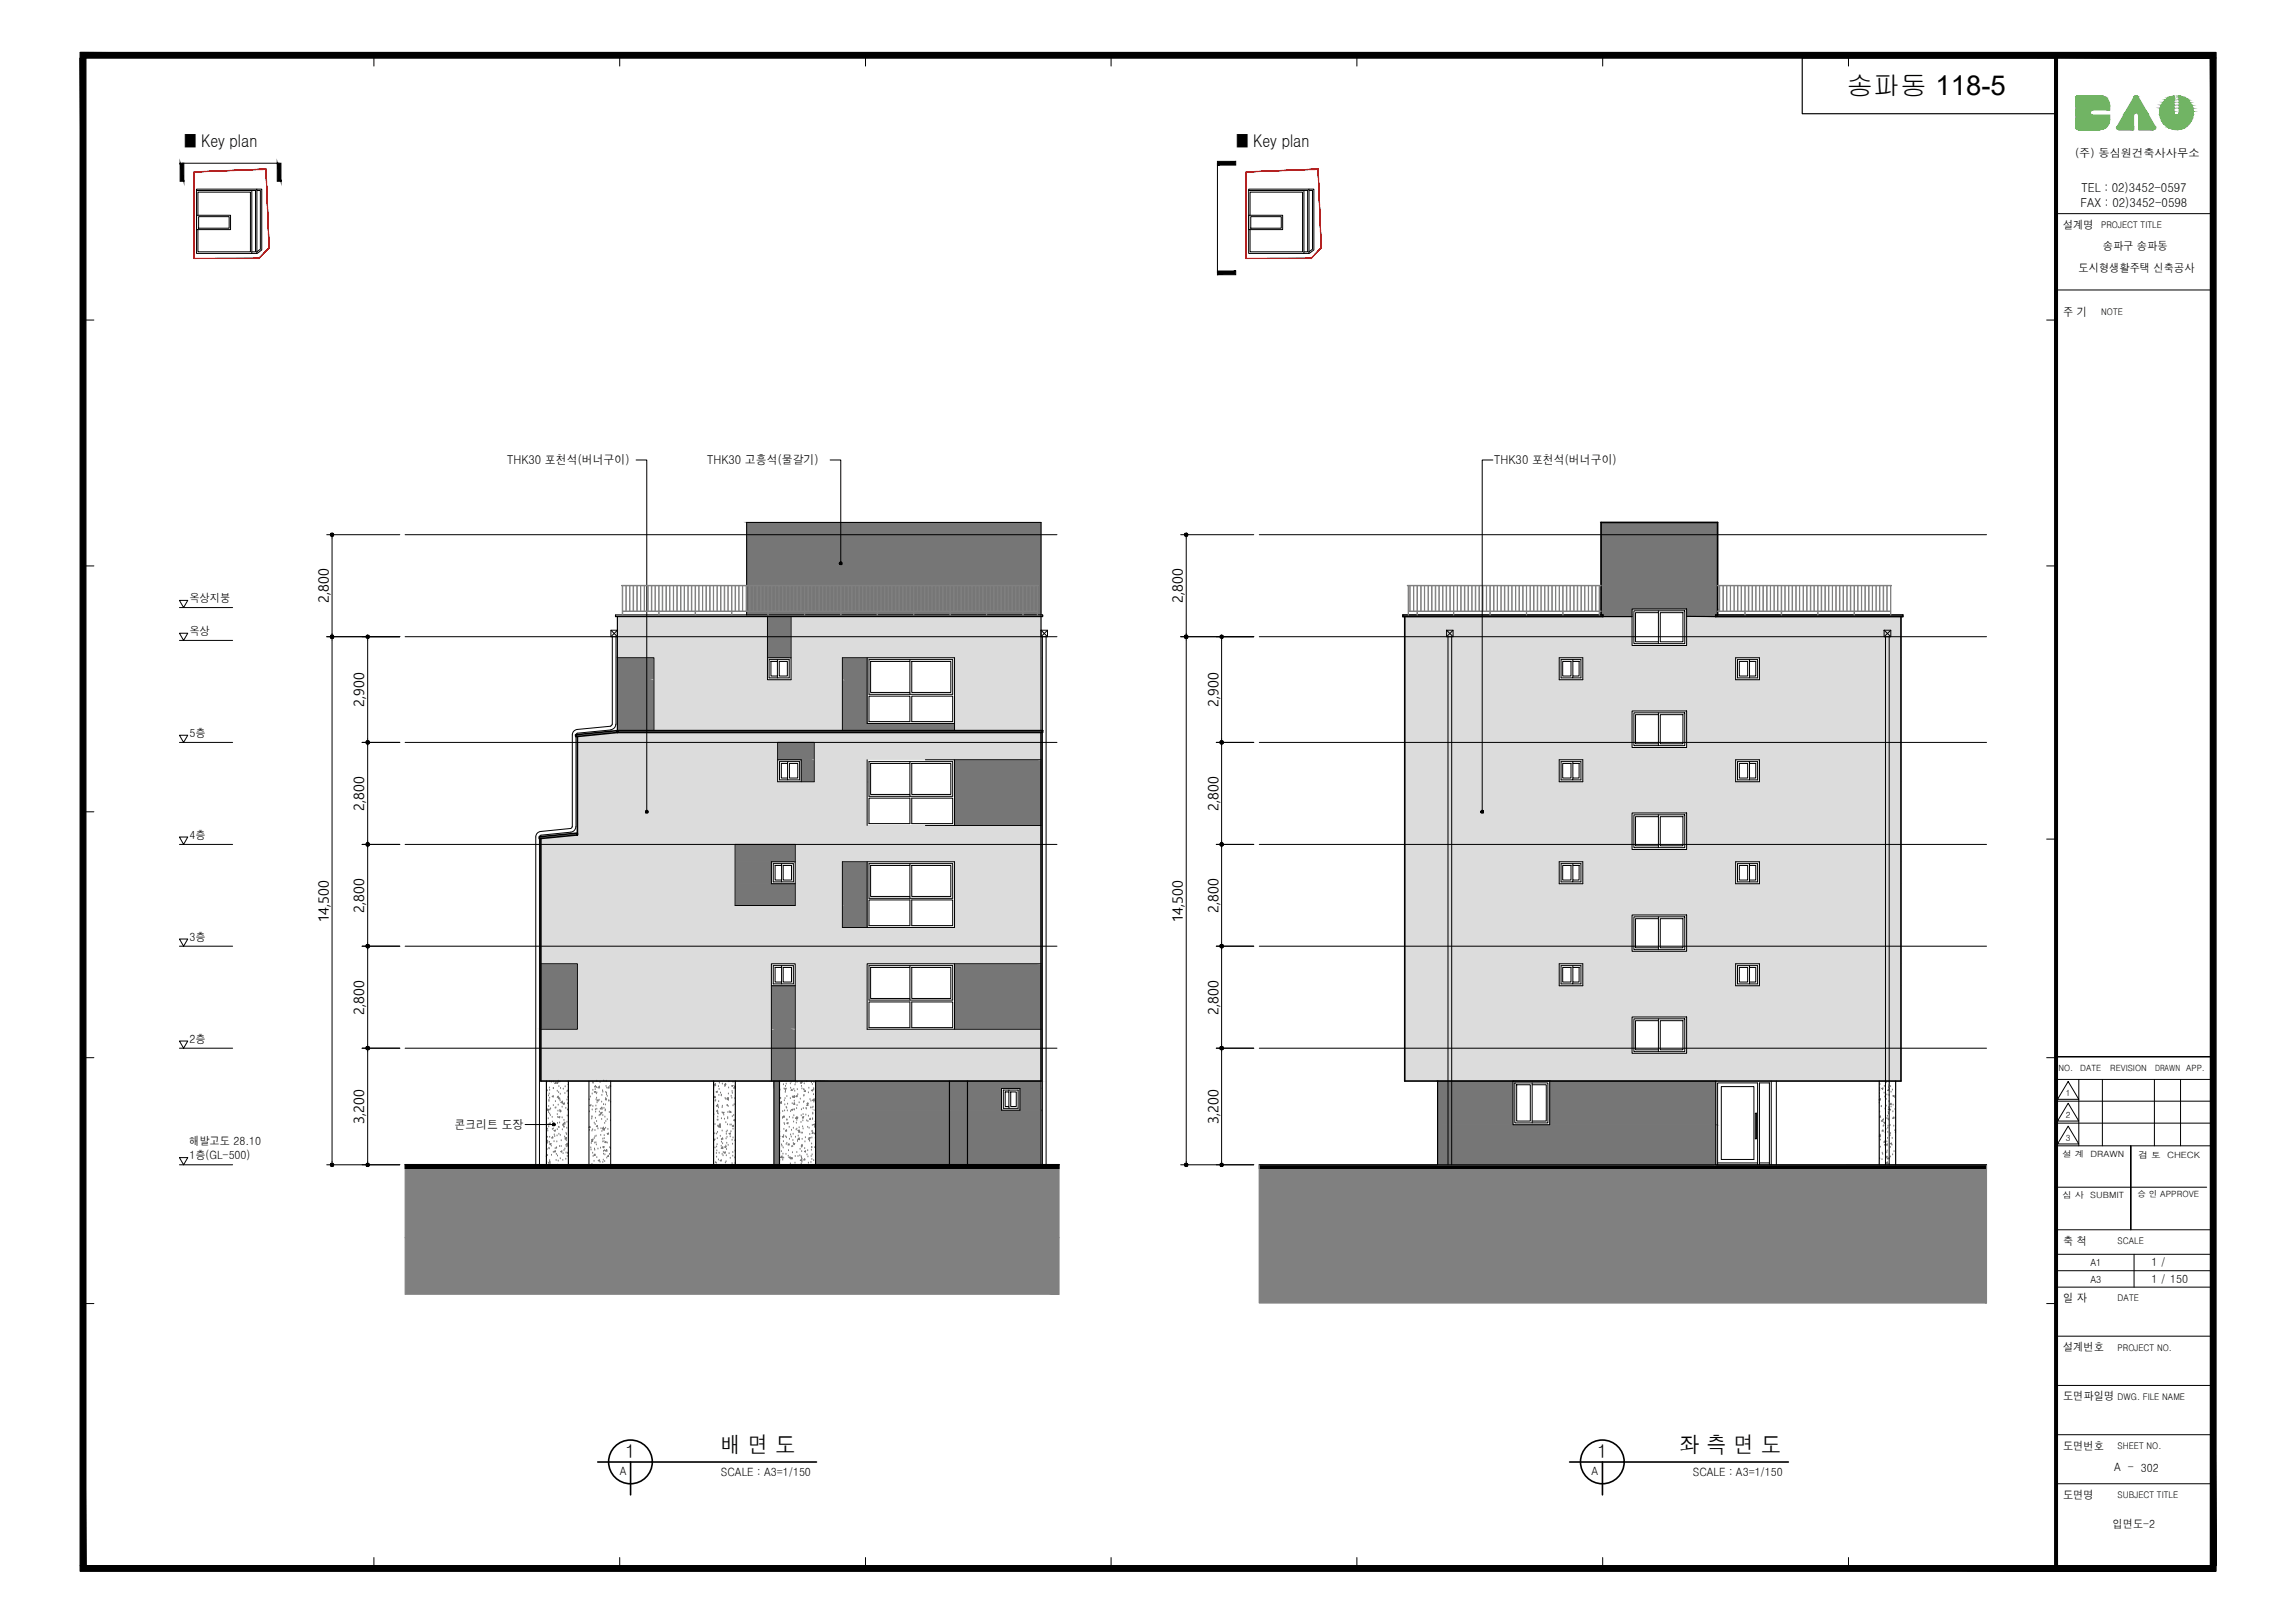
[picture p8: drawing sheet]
<svg xmlns="http://www.w3.org/2000/svg" width="420mm" height="297mm" viewBox="0 0 420 297" stroke-linecap="round" stroke-linejoin="round" font-family="sans-serif">
<defs><g id="words">
<text font-size="4.9" x="338" y="17.4">송파동 118-5</text>
<g font-size="4.2">
<text x="131.9" y="266">배 면 도</text>
<text x="307.3" y="266">좌 측 면 도</text>
</g>
<g font-size="3.5">
<text x="114.5" y="266.8">1</text>
<text x="292.4" y="266.8">1</text>
</g>
<g font-size="3.2">
<text x="33.7" y="26.9">■ Key plan</text>
<text x="226.3" y="26.9">■ Key plan</text>
</g>
<g font-size="2.6">
<text x="60.2" y="110.4" transform="rotate(-90 60.2 110.4)">2,800</text>
<text x="216.5" y="110.4" transform="rotate(-90 216.5 110.4)">2,800</text>
<text x="66.7" y="129.4" transform="rotate(-90 66.7 129.4)">2,900</text>
<text x="223.1" y="129.4" transform="rotate(-90 223.1 129.4)">2,900</text>
<text x="66.7" y="148.4" transform="rotate(-90 66.7 148.4)">2,800</text>
<text x="223.1" y="148.4" transform="rotate(-90 223.1 148.4)">2,800</text>
<text x="66.7" y="167" transform="rotate(-90 66.7 167)">2,800</text>
<text x="223.1" y="167" transform="rotate(-90 223.1 167)">2,800</text>
<text x="60.2" y="168.8" transform="rotate(-90 60.2 168.8)">14,500</text>
<text x="216.5" y="168.8" transform="rotate(-90 216.5 168.8)">14,500</text>
<text x="66.7" y="185.7" transform="rotate(-90 66.7 185.7)">2,800</text>
<text x="223.1" y="185.7" transform="rotate(-90 223.1 185.7)">2,800</text>
<text x="66.7" y="205.7" transform="rotate(-90 66.7 205.7)">3,200</text>
<text x="223.1" y="205.7" transform="rotate(-90 223.1 205.7)">3,200</text>
</g>
<g font-size="2.2">
<text x="381" y="35.1">TEL : 02)3452-0597</text>
<text x="380.9" y="37.9">FAX : 02)3452-0598</text>
<text x="92.8" y="85">THK30 포천석(버너구이)</text>
<text x="129.5" y="85">THK30 고흥석(물갈기)</text>
<text x="273.6" y="85">THK30 포천석(버너구이)</text>
<text x="83.2" y="206.6">콘크리트 도장</text>
</g>
<g font-size="2.1">
<text x="379.9" y="28.6">(주) 동심원건축사사무소</text>
<text x="377.7" y="41.9">설계명</text>
<text x="385" y="45.8">송파구 송파동</text>
<text x="380.5" y="49.9">도시형생활주택 신축공사</text>
<text x="377.7" y="57.9">주 기</text>
<text x="34.7" y="110.2">옥상지붕</text>
<text x="34.7" y="116.2">옥상</text>
<text x="34.7" y="134.9">5층</text>
<text x="34.7" y="153.6">4층</text>
<text x="34.7" y="172.2">3층</text>
<text x="34.7" y="190.9">2층</text>
<text x="34.6" y="209.6">해발고도 28.10</text>
<text x="34.7" y="212.2">1층(GL-500)</text>
<text x="377.7" y="227.8">축 척</text>
<text x="393.9" y="231.8">1 /</text>
<text x="377.7" y="238.3">일 자</text>
<text x="393.9" y="234.8">1 / 150</text>
<text x="377.7" y="247.3">설계번호</text>
<text x="377.7" y="256.3">도면파일명</text>
<text x="113.5" y="269.9">A</text>
<text x="291.4" y="269.9">A</text>
<text x="377.7" y="265.3">도면번호</text>
<text x="387.1" y="269.3">A - 302</text>
<text x="132" y="270.1">SCALE : A3=1/150</text>
<text x="309.9" y="270.1">SCALE : A3=1/150</text>
<text x="377.7" y="274.3">도면명</text>
<text x="386.8" y="279.6">입면도-2</text>
</g>
<g font-size="1.8">
<text x="382.7" y="231.7">A1</text>
<text x="382.7" y="234.7">A3</text>
</g>
<g font-size="1.7">
<text x="384.7" y="41.7">PROJECT TITLE</text>
<text x="384.7" y="57.7">NOTE</text>
<text x="387.7" y="227.7">SCALE</text>
<text x="387.7" y="238.2">DATE</text>
<text x="387.7" y="247.2">PROJECT NO.</text>
<text x="387.7" y="256.1">DWG. FILE NAME</text>
<text x="387.7" y="265.2">SHEET NO.</text>
<text x="387.7" y="274.2">SUBJECT TITLE</text>
</g>
<g font-size="1.6">
<text x="376.9" y="196">NO.</text>
<text x="380.8" y="196">DATE</text>
<text x="386.3" y="196">REVISION</text>
<text x="394.5" y="196">DRAWN APP.</text>
<text x="378.2" y="200.6">1</text>
<text x="378.2" y="204.7">2</text>
<text x="378.2" y="208.8">3</text>
<text x="377.6" y="211.8">설 계</text>
<text x="382.7" y="211.8">DRAWN</text>
<text x="391.5" y="211.9">검 토</text>
<text x="396.8" y="211.9">CHECK</text>
<text x="377.6" y="219.2">심 사</text>
<text x="382.7" y="219.2">SUBMIT</text>
<text x="391.3" y="219.1">승 인 APPROVE</text>
</g>
</g></defs>
<!-- layer: H -->
<g fill="#767676" stroke="#767676" stroke-width=".18">
<path d="M136.7 95.6l53.9 17v-17zM136.7 95.6l53.9 17h-53.9z"/>
<path d="M140.5 112.8l4.3 7.6v-7.6zM140.5 112.8l4.3 7.6h-4.3z"/>
<path d="M154.2 120.4l4.6 12v-12zM154.2 120.4l4.6 12h-4.6z"/>
<path d="M154.2 132.4l20.6 1.3v-1.3zM154.2 132.4l20.6 1.3h-20.6z"/>
<path d="M113 120.4l6.7 13.3v-13.3zM113 120.4l6.7 13.3h-6.7z"/>
<path d="M142.4 135.9l6.7 3.2v-3.2zM142.4 135.9l6.7 3.2h-6.7z"/>
<path d="M146.7 139.1l2.4 4v-4zM146.7 139.1l2.4 4h-2.4z"/>
<path d="M174.8 139.1l15.8 12v-12zM174.8 139.1l15.8 12h-15.8z"/>
<path d="M134.6 154.5l11 3.2v-3.2zM134.6 154.5l11 3.2h-11z"/>
<path d="M134.6 157.7l6.6 4v-4zM134.6 157.7l6.6 4h-6.6z"/>
<path d="M134.6 161.7l11 4v-4zM134.6 161.7l11 4h-11z"/>
<path d="M154.2 157.7l4.6 12v-12zM154.2 157.7l4.6 12h-4.6z"/>
<path d="M99 176.4l6.7 12v-12zM99 176.4l6.7 12h-6.7z"/>
<path d="M174.8 176.4l15.8 12v-12zM174.8 176.4l15.8 12h-15.8z"/>
<path d="M141.2 180.4l4.4 17.5v-17.5zM141.2 180.4l4.4 17.5h-4.4z"/>
<path d="M149.3 197.9l41.3 1.3v-1.3zM149.3 197.9l41.3 1.3h-41.3z"/>
<path d="M186.7 199.2l3.9 4v-4zM186.7 199.2l3.9 4h-3.9z"/>
<path d="M149.3 199.2l34 4v-4zM149.3 199.2l34 4h-34z"/>
<path d="M149.3 203.2l41.3 10v-10zM149.3 203.2l41.3 10h-41.3z"/>
<path d="M141.7 197.9l1 15.3v-15.3zM141.7 197.9l1 15.3h-1z"/>
<path d="M283.7 197.9l30.4 8v-8zM283.7 197.9l30.4 8h-30.4z"/>
<path d="M263.2 197.9l13.8 8v-8zM263.2 197.9l13.8 8h-13.8z"/>
<path d="M263.2 205.9l50.9 7.3v-7.3zM263.2 205.9l50.9 7.3h-50.9z"/>
<path d="M293.1 95.6l21.4 15.8v-15.8zM293.1 95.6l21.4 15.8h-21.4z"/>
<path d="M308.8 111.4l5.7 1.2v-1.2zM308.8 111.4l5.7 1.2h-5.7z"/>
<path d="M293.1 111.4l5.7 1.2v-1.2zM293.1 111.4l5.7 1.2h-5.7z"/>
<path d="M308.8 112.6l5.3 .2v-.2zM308.8 112.6l5.3 .2h-5.3z"/>
<path d="M308.8 112.8h5.3zM308.8 112.8h5.3z"/>
<path d="M293.5 112.6l5.3 .2v-.2zM293.5 112.6l5.3 .2h-5.3z"/>
</g>
<g fill="#dcdcdc" stroke="#dcdcdc" stroke-width=".18">
<path d="M308.8 112.8h5.3z"/>
<path d="M113 112.8l27.5 7.6v-7.6zM113 112.8l27.5 7.6h-27.5z"/>
<path d="M144.8 112.8l45.8 7.6v-7.6zM144.8 112.8l45.8 7.6h-45.8z"/>
<path d="M144.8 120.4l9.4 4v-4zM144.8 120.4l9.4 4h-9.4z"/>
<path d="M119.7 120.4l20.8 4v-4zM119.7 120.4l20.8 4h-20.8z"/>
<path d="M174.8 120.4l15.8 13.3v-13.3zM174.8 120.4l15.8 13.3h-15.8z"/>
<path d="M119.7 124.4l34.5 9.3v-9.3zM119.7 124.4l34.5 9.3h-34.5z"/>
<path d="M113 133.7l77.6 .4v-.4zM113 133.7l77.6 .4h-77.6z"/>
<path d="M113 134.1l77.6 .7v-.7zM105.7 134.8l7.3-.7 77.6 .7z"/>
<path d="M105.7 134.8l84.9 1.1v-1.1zM105.7 134.8l84.9 1.1h-84.9z"/>
<path d="M149.1 135.9l41.5 3.2v-3.2zM149.1 135.9l41.5 3.2h-41.5z"/>
<path d="M149.1 139.1l9.7 4v-4zM149.1 139.1l9.7 4h-9.7z"/>
<path d="M105.7 135.9l36.7 7.2v-7.2zM105.7 135.9l36.7 7.2h-36.7z"/>
<path d="M105.7 143.1l53.1 8v-8zM105.7 143.1l53.1 8h-53.1z"/>
<path d="M105.7 151.1l84.9 1.7v-1.7zM105.7 151.1l84.9 1.7h-84.9z"/>
<path d="M105.7 152.8l84.9 .6v-.6zM99 153.4l6.7-.6 84.9 .6z"/>
<path d="M99 153.4l91.6 1.1v-1.1zM99 153.4l91.6 1.1h-91.6z"/>
<path d="M145.6 154.5l45 3.2v-3.2zM145.6 154.5l45 3.2h-45z"/>
<path d="M145.6 157.7l8.6 8v-8zM145.6 157.7l8.6 8h-8.6z"/>
<path d="M99 154.5l35.6 11.2v-11.2zM99 154.5l35.6 11.2h-35.6z"/>
<path d="M174.8 157.7l15.8 12v-12zM174.8 157.7l15.8 12h-15.8z"/>
<path d="M99 165.7l55.2 4v-4zM99 165.7l55.2 4h-55.2z"/>
<path d="M99 169.7l91.6 6.7v-6.7zM99 169.7l91.6 6.7h-91.6z"/>
<path d="M105.7 176.4l35.5 12v-12zM105.7 176.4l35.5 12h-35.5z"/>
<path d="M145.6 176.4l13.2 12v-12zM145.6 176.4l13.2 12h-13.2z"/>
<path d="M145.6 188.4l45 9.5v-9.5zM145.6 188.4l45 9.5h-45z"/>
<path d="M99 188.4l42.2 9.5v-9.5zM99 188.4l42.2 9.5h-42.2z"/>
<path d="M308.8 112.8l39.2 5.3v-5.3zM308.8 112.8l39.2 5.3h-39.2z"/>
<path d="M257.2 112.8l41.6 5.3v-5.3zM257.2 112.8l41.6 5.3h-41.6z"/>
<path d="M257.2 118.1l90.8 2.3v-2.3zM257.2 118.1l90.8 2.3h-90.8z"/>
<path d="M322.1 120.4l25.9 4v-4zM322.1 120.4l25.9 4h-25.9z"/>
<path d="M289.8 120.4l28 4v-4zM289.8 120.4l28 4h-28z"/>
<path d="M257.2 120.4l28.3 4v-4zM257.2 120.4l28.3 4h-28.3z"/>
<path d="M257.2 124.4l90.8 5.7v-5.7zM257.2 124.4l90.8 5.7h-90.8z"/>
<path d="M308.8 130.1l39.2 6.7v-6.7zM308.8 130.1l39.2 6.7h-39.2z"/>
<path d="M257.2 130.1l41.6 6.7v-6.7zM257.2 130.1l41.6 6.7h-41.6z"/>
<path d="M257.2 136.8l90.8 2.3v-2.3zM257.2 136.8l90.8 2.3h-90.8z"/>
<path d="M322.1 139.1l25.9 4v-4zM322.1 139.1l25.9 4h-25.9z"/>
<path d="M289.8 139.1l28 4v-4zM289.8 139.1l28 4h-28z"/>
<path d="M257.2 139.1l28.3 4v-4zM257.2 139.1l28.3 4h-28.3z"/>
<path d="M257.2 143.1l90.8 5.7v-5.7zM257.2 143.1l90.8 5.7h-90.8z"/>
<path d="M308.8 148.8l39.2 6.7v-6.7zM308.8 148.8l39.2 6.7h-39.2z"/>
<path d="M257.2 148.8l41.6 6.7v-6.7zM257.2 148.8l41.6 6.7h-41.6z"/>
<path d="M257.2 155.5l90.8 2.2v-2.2zM257.2 155.5l90.8 2.2h-90.8z"/>
<path d="M322.1 157.7l25.9 4v-4zM322.1 157.7l25.9 4h-25.9z"/>
<path d="M289.8 157.7l28 4v-4zM289.8 157.7l28 4h-28z"/>
<path d="M257.2 157.7l28.3 4v-4zM257.2 157.7l28.3 4h-28.3z"/>
<path d="M257.2 161.7l90.8 5.8v-5.8zM257.2 161.7l90.8 5.8h-90.8z"/>
<path d="M308.8 167.5l39.2 6.6v-6.6zM308.8 167.5l39.2 6.6h-39.2z"/>
<path d="M257.2 167.5l41.6 6.6v-6.6zM257.2 167.5l41.6 6.6h-41.6z"/>
<path d="M257.2 174.1l90.8 2.3v-2.3zM257.2 174.1l90.8 2.3h-90.8z"/>
<path d="M322.1 176.4l25.9 4v-4zM322.1 176.4l25.9 4h-25.9z"/>
<path d="M289.8 176.4l28 4v-4zM289.8 176.4l28 4h-28z"/>
<path d="M257.2 176.4l28.3 4v-4zM257.2 176.4l28.3 4h-28.3z"/>
<path d="M257.2 180.4l90.8 5.7v-5.7zM257.2 180.4l90.8 5.7h-90.8z"/>
<path d="M308.8 186.1l39.2 6.7v-6.7zM308.8 186.1l39.2 6.7h-39.2z"/>
<path d="M257.2 186.1l41.6 6.7v-6.7zM257.2 186.1l41.6 6.7h-41.6z"/>
<path d="M257.2 192.8l90.8 5.1v-5.1zM257.2 192.8l90.8 5.1h-90.8z"/>
</g>
<!-- layer: A-SOL251 -->
<g fill="none" stroke="#767676" stroke-width=".18">
<path d="M100.1 198.1h.1M100.2 199.6h.1M100.6 199.1h.1M100.6 198h.1M100.6 199.5h.1M100.9 198.1h.1M101.3 199.2h.1M101.3 198h.1M101.7 198.1l.1 .2h-.2zM101.9 198.2l.3-.1-.1 .2zM102 199.7h.1M102.2 197.9h.1"/>
<path d="M102.3 200h.1M102.3 197.9h-.1l.3 .1v-.1M102.3 198.9h.1M102.6 199.2h.1M103.1 199.3h.1M103.5 198.9h.1M103.8 199.8h.1M104 199.8h.1M104 198.5h.1M104.1 198.4l-.1 .1M104.1 199.5h-.2l.2 .1M108.5 199.5h.1"/>
<path d="M108.5 198.2h.1M108.6 198.2h.1M108.8 199.8h.2v.1zM109 199.4h.1M109 198.7l.1 .2h-.3zM109.2 199h.1M109.3 197.9h.1M109.7 198.8l.1 .3h-.3zM109.9 198.1h.1M110.3 199.6h.1M110.4 199.9h.1M110.5 197.9h.1"/>
<path d="M110.9 199.9h.1M111 198.8h.1M111 197.9h.1M111.1 199.1h.1M111.5 198.9v.2h-.2zM111.8 198.7h-.2l.2 .1M130.7 199h.1M130.9 198.7h.1M131 198.3v.3h-.3zM131.1 199.8l.2-.1v.2zM131.5 198.9h.1M131.7 199.4h.1"/>
<path d="M131.7 198.2h.1M132.2 198.4h.1M132.7 198.8h.1M132.8 198.7h.1M132.8 198.3l.1 .2h-.2zM133.4 199.1h.1M133.4 198h.1M133.9 198.7h.3l-.1 .1zM134 199.8h.1M134.2 198.1h.1M134.3 199.1l.3-.2v.3zM134.5 198.9h.1"/>
<path d="M142.8 199.5h.1M143.1 197.9h.1M143.4 198.5h.1M143.6 199.3h.1M143.7 199.3l.2-.1-.1 .2zM143.8 199.9h.1M143.8 198.8h.1M143.8 199.7h.1M143.9 198.4h.1M144.7 198.4h.1M144.7 199.2h.1M144.9 198h.1"/>
<path d="M145 199.3l-.2 .2h.2M145 199.4v.2M145.3 199.4h.1M145.5 199.7h.1M145.5 198.6h.1M145.9 198.1h.1M146 199.4h.1M146.5 198.2l.3-.1-.1 .2zM146.7 198.1h.1M146.7 198.8h.1M146.8 199.3h.1M146.9 198.1h.1"/>
<path d="M147.2 199.4h.1M147.2 199.5h.1M147.2 198.4h.1M147.4 199.5l-.2 .3h.2M147.4 199.6v.2M147.7 198h.1M148.1 199.2h.1M148.5 198.1h.1M148.5 199.5h.3l-.1 .2zM148.7 198.5h.1M149 199.2h.1M149 199.5h.1"/>
<path d="M149 198.1h.1M344.1 199.6h.1M344.1 199.2h.1M344.2 198.5h.1M344.5 199.2l.2-.1v.2zM344.6 199.4h.1M345 198.8h.1M345.3 198.1h.1M345.7 199h.1M345.7 199.4l.1 .2h-.2zM345.8 198.7h.1M345.9 199.3h.1"/>
<path d="M345.9 198.2h.1M346.1 198.9h.1M346.2 199.9h.1M346.5 199.5h.1M100 211.7h.1M100 208.9l.2-.2 .1 .3h-.3M100.1 212.6h.1M100.1 212.8h.1M100.1 203.1l.1-.1 .1 .2zM100.1 211.5h.1M100.2 210.4h.1M100.2 209.2h.1"/>
<path d="M100.2 208.1h.1M100.2 206.7h.1M100.2 211.5h.1M100.2 203.1l.3-.1-.1 .2zM100.3 207h.1M100.3 205.9h.1M100.4 204.8h.1M100.4 203.6h.1M100.4 200.6h.1M100.5 202.5h.1M100.5 206.2h.1M100.5 201.4h.1"/>
<path d="M100.5 201.6h.1M100.5 205.9h.1M100.5 210.2h.1M100.5 200.2h.1M100.5 210.3h.1M100.5 205.7l.2-.2 .1 .2zM100.6 209.1h.1M100.6 201h.1M100.6 203.9h.1M100.6 208.1h.1M100.6 212.4h.1M100.6 209.4l.3-.1-.1 .2z"/>
<path d="M100.7 203.1h.1M100.7 212.5v.4l-.3-.1zM100.8 204.2h.1M100.8 202.9h.1M100.9 209.7h.1M101 211.4h.1M101.1 204.5h.1M101.1 200.6h.2v.2zM101.1 205.3h.1M101.1 206.7h.1M101.2 208.1v.2h-.2zM101.3 202.3h.1"/>
<path d="M101.3 206.6h.1M101.3 210.9h.1M101.4 208.9h.1M101.4 206.9l.3-.1-.1 .2zM101.5 207.7h.1M101.6 208h.1M101.6 202.8h.1M101.6 210.2h.1M101.6 210.6l.1 .2h-.2zM101.7 201.6h.1M101.8 202.8h.1M101.8 212.4h.1"/>
<path d="M101.9 211.3h.1M101.9 210.1h.1M101.9 213.2l.2-.1-.1 .1M101.9 209h.1M102 207.9h.1M102 206.7h.1M102 204h.1M102.1 205.6h.1M102.1 211.6h.1M102.1 204.5h.1M102.1 213.1v.1M102.2 203.4h.1"/>
<path d="M102.2 202.3h.1M102.2 212.5h.1M102.2 200.6l-.2 .2h.2M102.2 200.6v.3M102.2 201.1h.1M102.2 206.3h.1M102.3 204.5l.2-.1-.1 .2zM102.3 207.6h.1M102.4 206.4h.1M102.4 201.1h.1M102.4 205.5h.1M102.4 209.8h.1"/>
<path d="M102.5 203.2h.1M102.5 201.2h.1M102.5 203.4l.2-.2v.2zM102.5 201.5h.1M102.6 200.3h.1M102.6 207.8h.1M102.6 212.1h.1M102.6 203.5h.1M102.7 210.8l.2-.2-.1 .2zM102.7 201.8l.3-.3v.4zM102.7 208.8h.1M102.7 209.8h.1"/>
<path d="M102.9 202.6h.1M102.9 204.6h.1M103 206.8h.1M103 212.4h.1M103.1 211.1h.1M103.1 202l.2-.1v.2zM103.1 205.7l.1 .2h-.2zM103.1 205.7l.3-.3v.3zM103.2 206.3h.1M103.3 205h.1M103.3 210.6h.1M103.3 202h.1"/>
<path d="M103.3 206.3h.1M103.4 208.1h.1M103.4 200.1h.1M103.4 210.3h.1M103.5 208.3l.2-.1-.1 .2zM103.6 212.2h.1M103.6 202.8h.1M103.6 208.3v.2h-.1l.1-.2M103.6 211h.1M103.6 207.4h.1M103.7 208.8h.1M103.7 209.9h.1"/>
<path d="M103.7 207.6h.1M103.8 206.5h.1M103.8 205.4h.1M103.8 201.3h.1M103.8 204.2h.1M103.8 211.7h.1M103.8 209.2l.1 .4-.3-.1zM103.9 203.1h.1M103.9 202h.1M103.9 211.1h.1M103.9 211h.2M104 200.9h.1"/>
<path d="M104 209.8h.1M104.1 210.8l-.2 .2M107.8 206.3l.2-.2v.3zM107.9 201.3h.1M107.9 206.9h.1M107.9 203.5h.1M108 202.3l.2-.1-.1 .2zM108.1 200.8h.1M108.2 210.1h.1M108.2 210.5h.1M108.2 209.3h.1M108.3 204.8h.1"/>
<path d="M108.3 208.6l.3-.1-.1 .2zM108.4 204.4h.1M108.4 207h.1M108.4 204.5h.1M108.4 208.8h.1M108.4 213.1h.1M108.4 203.1h.1M108.4 200.2h.1M108.5 208.7v.2h-.2zM108.5 206.8h.1M108.5 211.1h.1M108.5 202.5h.1"/>
<path d="M108.6 211.7h.1M108.8 212.5h.1M108.8 211.4h.2l-.1-.2-.1 .2M108.8 211.4h.1M108.8 205.6h.1M108.8 208.4h.1M108.8 210.3h.1M108.9 209.2h.1M108.9 210.5h.1M108.9 206.9h.1M108.9 208.1h.1M109 205.8h.1"/>
<path d="M109 204.7h.1M109 203.1h.1M109.1 203.5h.1M109.1 202.4h.1M109.1 209.2h.1M109.1 201.3h.1M109.1 207.9h.1M109.2 200.2h.1M109.2 209.5h.1M109.2 206.1l.2-.1-.1 .2zM109.2 201h.1M109.2 205.3h.1"/>
<path d="M109.3 203h.1M109.3 200h.1M109.3 211.9h.1M109.3 201.8h.1M109.3 201.5l.2-.2v.2zM109.5 210.3h.1M109.5 206.6h.1M109.5 212.4l.3-.1-.1 .2zM109.7 204.2h.1M109.7 201.4h.1M109.7 203.5h.1M109.9 212.7h.1"/>
<path d="M109.9 202.9l.3-.3v.4zM109.9 210.1h.1M109.9 203.8l.1 .2h-.2zM110 207.8h.1M110 203.7l.2-.1v.2zM110 206.6h.1M110.2 201.7h.1M110.2 204.9h.1M110.2 200.5h.1M110.2 207.1h.1M110.3 206.5l.1-.1v.2zM110.4 209h.1"/>
<path d="M110.4 204.2h.1M110.4 208.5h.1M110.4 212.8h.1M110.4 209.9l.2-.1-.1 .2zM110.4 212.3h.1M110.5 211.2h.1M110.5 202.2h.1M110.5 206.4h.1M110.5 210.7h.1M110.5 210.1h.1M110.6 208.9h.1M110.6 202.8h.1"/>
<path d="M110.6 207.8h.1M110.6 208.4h.1M110.6 206.5l.1 .3h-.3zM110.7 206.7h.1M110.7 210.6h.1M110.7 205.6h.1M110.7 212.6h.1M110.7 204.5h.1M110.7 211.4h.1M110.8 203.3h.1M110.8 210.6l.3-.2v.3zM110.8 202.2h.1"/>
<path d="M110.8 203.1h.1M110.8 201.2l.2-.1v.2zM110.9 201.1h.1M110.9 206.5h.1M110.9 205.3h.1M110.9 208.9l.1 .2h-.3zM111 200.3h.1M111 200.1h.1M111.1 211.9h.1M111.2 200.6h.1M111.2 204.9h.1M111.2 209.2h.1"/>
<path d="M111.2 207.5l.2-.1-.1 .2zM111.3 207.6h.1M111.3 206.7h.1M111.4 211.4v.3h-.2zM111.5 201.5h.1M111.5 203.6h.1M111.6 211.3h.1M111.6 210h.1M111.8 205.1h.1M111.8 210.2h.1M111.8 201.6v.1M130.7 204h.1"/>
<path d="M130.8 213.2h.1M130.8 208.6l.1-.1-.3 .1 .2 .1M130.9 207.5h.1M130.9 205.8h.1M130.9 210.1h.1M130.9 200.6v.3l-.2-.1zM130.9 200.9h.1M130.9 201.5h.1M131 212.8h.1M131 201.4h.1M131.1 212.9h.1M131.1 211.1h.1"/>
<path d="M131.1 202.4l.3-.2v.3zM131.2 211.8h.1M131.2 209.9h.1M131.2 207.5h.1M131.2 203.4l.2-.2v.2zM131.2 210.6h.1M131.3 209.5h.1M131.3 208.4h.1M131.3 205h.1M131.4 207.2h.1M131.4 203.8h.1M131.4 202.3h.1"/>
<path d="M131.4 206.1h.1M131.4 204.5h.1M131.4 205h.1M131.5 203.9h.1M131.5 206.1l.2-.1v.2zM131.5 202.8h.1M131.5 212.3h.1M131.6 201.6h.1M131.6 200.5h.1M131.6 206.3l.3-.3v.3zM131.7 211.1h.1M131.7 205.9l.1-.2 .1 .2z"/>
<path d="M131.7 206.2h.1M131.8 205.8h.1M131.8 212.4l.2 .1 .1-.2-.2 .1M131.9 208h.1M131.9 200.1h.1M132 210.1l.3-.2v.3h-.3M132 209.8h.1M132 200.6h.1M132.1 208.6h.1M132.1 200.4h.1M132.1 204.8h.1M132.1 209h.1"/>
<path d="M132.2 203.7h.1M132.2 202.7h.1M132.2 207h.1M132.2 211.3h.1M132.2 202.5h.1M132.3 209.3h.1M132.3 208.3v.2h-.2zM132.3 203.7l.2-.1v.1zM132.4 211.5h.1M132.4 210.9h.1M132.5 204.1h.1M132.6 204.8h.1"/>
<path d="M132.7 209.9l.2-.1-.1 .2zM132.8 201h.1M132.8 210.8v.2h-.2zM132.8 212.8h.1M132.9 201.2h.1M132.9 205.5h.1M132.9 209.7h.1M132.9 212.6h.1M132.9 208.4h.1M133 211.5h.1M133 207.2h.1M133 207.6h.1"/>
<path d="M133 210.4h.1M133.1 209.2h.1M133.1 208.1h.1M133.1 202.3h.1M133.1 207h.1M133.1 201.1h.1M133.1 201l.2-.1 .1 .2zM133.1 201.2l.3-.1-.1 .2zM133.2 205.9h.1M133.2 202.3h.1M133.2 204.8h.1M133.2 204.5h.1"/>
<path d="M133.3 203.6h.1M133.3 202.5h.1M133.3 209.6h.1M133.4 200.2h.1M133.4 201.4h.1M133.5 211.1h.1M133.5 207.5l.2-.1-.1 .2zM133.5 203.5h.1M133.6 205.9h.1M133.7 212h.1M133.7 208.1h.1M133.8 203.4v.2h-.2z"/>
<path d="M133.8 207.1h.1M133.9 205.9h.1M133.9 200.6h.1M134 201h.1M134 208.7h.1M134 213h.1M134.1 200.1h.1M134.1 204.4h.1M134.1 206.1l.1-.2 .1 .2zM134.1 209.4h.1M134.2 211.6h.1M134.2 210.9h.1"/>
<path d="M134.2 208.3h.1M134.2 202.4h.1M134.2 206.7h.1M134.3 204.2h.1M134.4 202.2h.1M134.5 211.9h.1M134.5 201.1h.1M134.5 204.9v.2l-.2-.1 .3-.1M134.6 210.7h.1M134.6 212.9h.1M134.6 208.6v.1M142.7 207.7h.1"/>
<path d="M142.7 207.7v.3M142.7 207.2h.1M142.7 208.4h.1M142.7 203.8h.1M142.7 208.1h.1M142.7 212.4h.1M142.9 201h.1M142.9 201.9l.1-.2v.2zM142.9 211.8l.3-.2v.3zM142.9 201.7l.2-.1-.1 .2zM143 210.8h.1M143.1 209.5h.1"/>
<path d="M143.2 209.8h.1M143.2 212h.1M143.2 208l.3-.1-.1 .2zM143.3 204.7h.1M143.3 212.3h.1M143.3 203.4h.1M143.3 211.2h.1M143.3 204.5h.1M143.3 204.4l.2-.2 .1 .3zM143.4 210.1h.1M143.4 208.9h.1M143.5 207.8h.1"/>
<path d="M143.5 211.9h.1M143.5 206.7h.1M143.6 205.6h.1M143.6 204.5h.1M143.6 201.5h.1M143.6 203.3h.1M143.6 205.8h.1M143.7 202.2h.1M143.7 201.1h.1M143.8 208.1h.1M143.9 211.3h.1M143.9 209.5h.1"/>
<path d="M143.9 202.7h.1M143.9 207h.1M144 208.2h.1M144 206.8v.2h-.2zM144 202.8h.1M144.1 205h.1M144.1 200.7h.1M144.1 209.2h.1M144.1 205.6l.2-.1-.1 .2zM144.1 203.3h.1M144.2 202.1h.1M144.3 211.6h.1"/>
<path d="M144.4 210.6h.1M144.4 209.3l.1 .2h-.2zM144.4 211.8l.3-.1-.1 .2zM144.5 206.3h.1M144.5 204.5h.1M144.5 208.5h.1M144.7 213h.1M144.7 201.1h.1M144.7 203.4h.1M144.7 207.7h.1M144.7 212h.1M144.9 208.1h.1"/>
<path d="M144.9 206.9h.1M144.9 211.9v.2h-.2zM144.9 209.9h.1M145 212.1h.1M145 202h.1M145 212h.1M145 203.2l.1-.2-.2 .1 .1 .1M145.1 211h.1M145.1 200.8h.1M145.1 209.8h.1M145.2 208.7h.1M145.2 204.6h.1"/>
<path d="M145.2 207.6h.1M145.2 206.5h.1M145.2 209.3h.1M145.2 209.4l.3-.1-.1 .2zM145.3 205.3h.1M145.3 202.1l.2-.2v.2zM145.3 204.2h.1M145.4 203.1h.1M145.4 202h.1M145.4 201.5h.1M145.4 200.5l.1 .4-.3-.1zM145.5 200.8h.1"/>
<path d="M145.5 212.9h.1M145.6 211.7h.1M145.6 208.1h.1M145.7 200.6h.2v.1zM145.8 206.8h.1M145.8 204.6l.1-.1 .1 .2zM145.8 205.6h.1M145.8 202.9h.1M145.9 205h.1M145.9 206.7h.1M145.9 210.9h.1M145.9 204.4v.3h-.3z"/>
<path d="M145.9 200.6h.1M145.9 202.3h.1M146 208.9h.1M146.1 200.3h.1M146.1 204.6h.1M146.1 208.5l.2-.2v.3zM146.1 211.7h.1M146.1 206.9l.2-.1v.2zM146.1 207.9h.1M146.3 201.8h.1M146.3 206.4h.1M146.3 208.6h.1"/>
<path d="M146.4 207v.2h-.2zM146.4 211.5h.1M146.4 213.2l.3-.1-.1 .1M146.5 210.3h.1M146.5 201.2h.1M146.5 212.4l.3-.3v.4zM146.6 205.4h.1M146.7 213h.1M146.7 204.2h.1M146.7 207.4h.1M146.7 211.7h.1M146.7 211.9h.1"/>
<path d="M146.7 203.1h.1M146.8 210.8h.1M146.8 210h.1M146.8 209.6h.1M146.8 212.7h.1M146.8 212.1h.1M146.9 208.5h.1M146.9 209.5v.2h-.2zM146.9 207.4h.1M146.9 204.5l.3-.1-.1 .2zM146.9 206.2h.1M147 205.1h.1"/>
<path d="M147 204.7h.1M147 204h.1M147 206.6h.1M147.1 202.9h.1M147.1 201.7h.1M147.2 200.6h.1M147.2 200.5h.1M147.2 201.6h.1M147.3 210.7l.2-.1-.1 .2zM147.3 210.2h.1M147.3 212.1l.1 .2h-.2zM147.4 209h.1"/>
<path d="M147.4 208.2h.1M147.5 204.1h.1M147.6 202.8h.1M147.6 203h.1M147.7 205.1h.1M147.7 202.3l.2-.2v.2zM147.7 211.4h.1M147.7 202l.3-.1-.1 .2zM147.9 202h.1M147.9 206.3h.1M147.9 210.6h.1M147.9 205.3h.1"/>
<path d="M147.9 211.7h.1M148 200h.1M148 204.3h.1M148 208.6h.1M148 212.9h.1M148.1 208.3l.2-.1v.2zM148.1 206.5h.1M148.2 208.7h.1M148.2 208.9h.1M148.3 207.6h.1M148.3 201.2h.1M148.3 204.7l.1 .2-.2-.1z"/>
<path d="M148.4 202.8h.1M148.5 212.8h.1M148.5 201.5h.1M148.5 211.7h.1M148.5 210.5h.1M148.6 209.4h.1M148.6 210h.1M148.6 208.3h.1M148.6 212.2h.1M148.7 207.1h.1M148.7 202.8h.1M148.7 207h.1"/>
<path d="M148.7 211.4h.1M148.7 206h.1M148.8 204.9h.1M148.8 204.8h.1M148.8 201.4l.3-.3v.3zM148.8 203.7h.1M148.8 203.9h.1M148.8 207.2v.2h-.1l.1-.2M148.8 202.6h.1M148.9 201.5h.1M148.9 200.3h.1M148.9 205.8l.2-.1v.2z"/>
<path d="M149 212.4h.1M149 201.7h.1M149.1 207.5h.1M149.1 206.3h.1M149.3 208.3h.1M149.3 212.1h.1M149.3 201.4h.1M149.3 209.8l-.2 .2h.2M149.3 205.1v.2M344 201.3l.3-.2v.3l-.3-.1M344 201.9h.1M344 201.4h.1"/>
<path d="M344 207.9l.3-.1-.1 .3zM344.1 200.7h.1M344.1 200.1h.1M344.1 203.5h.1M344.1 207.8h.1M344.1 212.1h.1M344.2 207.8h.1M344.3 208.6h.1M344.3 210h.1M344.3 204.2v.3h-.2zM344.4 202.6h.1M344.4 202.5h.1"/>
<path d="M344.4 205.2l.3-.3v.3zM344.6 212.2h.1M344.6 211.1h.1M344.7 211.3h.1M344.7 206.8l-.1 .2h.2M344.7 206.8l.1 .2M344.8 206.1h.1M344.8 204.9h.1M344.9 206h.1M344.9 209l.2-.2 .1 .3zM344.9 205.5l.2-.1v.2zM344.9 200.1h.1"/>
<path d="M345.1 200.8h.1M345.1 203h.1M345.1 207.3h.1M345.2 209.4v.2l-.2-.1zM345.2 211.7h.3l-.1 .2zM345.3 206.7h.1M345.3 211h.1M345.3 201.2h.1M345.3 202.4h.1M345.4 209.6h.1M345.4 212.9h.1M345.4 211.7h.1"/>
<path d="M345.4 210.9h.1M345.4 200.4h.1M345.4 204.7h.1M345.4 209h.1M345.5 210.6h.1M345.5 209.7h.1M345.5 209.5h.1M345.5 204.3h.1M345.6 212.6v.4l-.3-.1zM345.6 208.4h.1M345.6 207.2h.1M345.6 206.5h.1"/>
<path d="M345.7 211.9v.2h-.2zM345.7 206.1h.1M345.7 204.8h.1M345.7 205h.1M345.7 203.6h.1M345.7 203l.2-.1v.2zM345.7 203.9h.1M345.8 202.7h.1M345.8 200.5h.1M345.8 201.6h.1M345.8 213.1h.1M345.9 212.1h.1"/>
<path d="M346 206h.1M346 207.8h.1M346.1 210h.1M346.1 211.7h.1M346.1 209.3l.2-.1-.1 .2zM346.1 203.2h.1M346.1 207.5h.1M346.2 202.6h.1M346.2 201.9v.2h-.2zM346.4 209.6h.1M346.4 208.4h.1M346.5 211.4h.1"/>
<path d="M346.5 203.5h.1M346.6 202.3h.1M346.7 204.5v.2h-.2zM346.7 200.7l-.2-.1 .3-.1-.1 .2M346.7 206.1h.1M346.8 210.8h.1M346.9 200.9h.1M346.9 204.6h.1M346.9 203.1h.1M347 207.1v.1M347 206.8h-.1l.1 .2"/>
</g>
<!-- layer: 0 -->
<g fill="#808080" stroke="#808080" stroke-width=".18">
<path d="M74.2 213.5l119.7 13v-13zM74.2 213.5l119.7 13h-119.7z"/>
<path d="M74.2 226.5l119.7 10.4v-10.4zM74.2 226.5l119.7 10.4h-119.7z"/>
<path d="M230.5 213.2l133.2 25.2v-25.2zM230.5 213.2l133.2 25.2h-133.2z"/>
</g>
<!-- layer: -00 NOTE -->
<path d="M329.9 10.6h46.3v10.2h-46.3z" fill="none" stroke="#000" stroke-width=".21"/>
<g fill="none" stroke="#000" stroke-width=".18">
<path d="M14.7 9.6h391v278h-391zM15.2 10.1h390v276.9h-390zM15.7 10.6h360.5v275.9h-360.5zM68.5 10.6v1.5M113.5 10.6v1.5M158.5 10.6v1.5M203.4 10.6v1.5M248.4 10.6v1.5M293.4 10.6v1.5M338.4 10.6v1.5M376.7 10.6h28v275.9h-28zM376.7 39.1h28"/>
<path d="M15.7 58.6h1.5M374.7 58.6h1.5M376.7 53.1h28M15.7 103.6h1.5M374.7 103.6h1.5M15.7 148.6h1.5M374.7 153.6h1.5M15.7 193.6h1.5M374.7 193.6h1.5M15.7 238.6h1.5M374.7 238.6h1.5M376.7 235.6h28"/>
<path d="M376.7 232.6h28M376.7 229.6h28M376.7 225.1h28M390.7 229.6v6M376.7 253.6h28M376.7 244.5h28M376.7 271.6h28M376.7 262.6h28M68.5 285.1v1.4M113.5 285.1v1.4M158.5 285.1v1.4M203.4 285.1v1.4"/>
<path d="M248.4 285.1v1.4M293.4 285.1v1.4M338.4 285.1v1.4"/>
</g>
<g fill="#000" stroke="#000" stroke-width=".18">
<path d="M14.7 10.6l1 275.9v-275.9zM14.7 10.6l1 275.9h-1z"/>
<path d="M376.2 10.6l.5 275.9v-275.9zM376.2 10.6l.5 275.9h-.5z"/>
<path d="M14.7 9.6l391 1v-1zM14.7 9.6l391 1h-391z"/>
<path d="M404.7 10.6l1 275.9v-275.9zM404.7 10.6l1 275.9h-1z"/>
<path d="M14.7 286.5l391 1.1v-1.1zM14.7 286.5l391 1.1h-391z"/>
</g>
<g fill="none" stroke="#000" stroke-width=".18">
<path d="M376.3 193.4h28.4h-28.4M376.3 197.6h28.4M378.6 197.9l2 3.3h-3.9zM380.6 197.6v12.1M384.9 197.6v12.1M394.4 197.6v12.1M399.2 197.6v12.1M376.3 209.7h28.4M376.3 217.3h27.7M376.3 201.5h28.4M376.3 205.6h28.4M378.6 201.9l2 3.3h-3.9z"/>
<path d="M378.6 206.1l2 3.3h-3.9zM390.1 209.7v15.4v-15.4"/>
</g>
<!-- layer: 0 -->
<g fill="#71b464" stroke="#71b464" stroke-width=".18">
<path d="M380.5 17.5h4zM380.4 17.5h4.1z"/>
<path d="M391 17.5h.2zM390.9 17.5h.3z"/>
<path d="M380.4 17.5h4.3zM380.4 17.5h4.3zM380.4 17.5h4.3zM380.4 17.5h4.3z"/>
<path d="M390.9 17.5l.3 .1zM390.9 17.5l.3 .1z"/>
<path d="M380.4 17.5l4.5 .1zM380.3 17.6h4.6z"/>
<path d="M390.9 17.6h.4zM390.8 17.6h.5z"/>
<path d="M380.3 17.6h4.7zM380.2 17.6h4.8zM380.2 17.6h4.8zM380.2 17.6h4.8z"/>
<path d="M390.8 17.6h.6zM390.8 17.6h.6z"/>
<path d="M380.2 17.6l4.9 .1zM380.2 17.6l4.9 .1h-4.9z"/>
<path d="M398.9 17.6l.6 .1zM398.9 17.6l.6 .1h-.6z"/>
<path d="M398 17.6v.1zM397.4 17.7l.6-.1v.1z"/>
<path d="M390.8 17.6l.6 .1zM390.7 17.7h.7z"/>
<path d="M380.2 17.7l5.1 .1zM380.2 17.7l5.1 .1h-5.2zM380.1 17.8h5.2zM380.1 17.8h5.2z"/>
<path d="M380.1 17.8h5.3zM380.1 17.8h5.3z"/>
<path d="M380.1 17.8l5.5 .1zM380.1 17.8l5.5 .1h-5.6z"/>
<path d="M398.9 17.7l1.2 .2-.6-.2zM398.9 17.7l1.2 .2h-1.2z"/>
<path d="M397.4 17.7l.6 .2v-.2zM396.9 17.9l.5-.2 .6 .2z"/>
<path d="M380 17.9h5.6zM380 17.9h5.6z"/>
<path d="M380 17.9l5.7 .1zM380 17.9l5.7 .1z"/>
<path d="M380 18l5.8 .1-.1-.1zM380 18l5.8 .1h-5.8z"/>
<path d="M398.9 17.9l1.7 .4-.5-.4zM398.9 17.9l1.7 .4h-1.7z"/>
<path d="M396.9 17.9l1.1 .4v-.4zM396.4 18.3l.5-.4 1.1 .4z"/>
<path d="M380 18.1l6 .3-.2-.3zM380 18.1l6 .3h-6z"/>
<path d="M380 18.4l6.2 .3-.2-.3zM380 18.4l6.2 .3h-6.2z"/>
<path d="M398.9 18.3l2 .4-.3-.4zM398.9 18.3l2 .4h-2z"/>
<path d="M396.4 18.3l1.6 .4v-.4zM396.4 18.3l1.6 .4h-2z"/>
<path d="M380 18.7l6.2 .3v-.3zM380 18.7l6.2 .3h-6.2z"/>
<path d="M398.9 18.7l2.4 .5-.4-.5zM398.9 18.7l2.4 .5h-2.4z"/>
<path d="M396 18.7l2 .5v-.5zM396 18.7l2 .5h-2.4z"/>
<path d="M380 19l6.2 .4v-.4zM380 19l6.2 .4h-6.2z"/>
<path d="M398.9 19.2l2.6 .6-.2-.6zM398.9 19.2l2.6 .6h-2.6z"/>
<path d="M395.6 19.2l2.4 .6v-.6zM395.6 19.2l2.4 .6h-2.6z"/>
<path d="M380 19.4l6.2 .7v-.7zM380 19.4l6.2 .7h-6.2z"/>
<path d="M380 20.1h3.1zM380 20.1l3 .1z"/>
<path d="M380 20.2h3zM380 20.2h3z"/>
<path d="M380 20.2h3zM380 20.2h2.9z"/>
<path d="M380 20.2h2.9zM380 20.2l2.8 .1z"/>
<path d="M380 20.3h2.8zM380 20.3h2.8z"/>
<path d="M398.9 19.8l2.7 .6-.1-.6zM398.9 19.8l2.7 .6h-2.7z"/>
<path d="M395.4 19.8l2.6 .6v-.6zM395.4 19.8l2.6 .6h-2.6z"/>
<path d="M380 20.3h2.8zM380 20.3l2.7 .1z"/>
<path d="M380 20.4h2.7zM380 20.4l2.7 .1z"/>
<path d="M380 20.5l2.7 .1zM380 20.5l2.7 .1z"/>
<path d="M398.9 20.4l2.7 .2v-.2zM398.9 20.4l2.7 .2h-2.7z"/>
<path d="M395.4 20.4l2.6 .2v-.2zM395.4 20.4l2.6 .2h-2.6z"/>
<path d="M390.7 17.7l2.4 2.9-1.7-2.9zM390.7 17.7l2.4 2.9h-4.1z"/>
<path d="M391.1 20.6h2zM391.1 20.6h2z"/>
<path d="M389 20.6h2zM389 20.6h1.9z"/>
<path d="M380 20.6h2.7zM380 20.6h2.7z"/>
<path d="M391.2 20.6l1.9 .1zM391.2 20.6l1.9 .1z"/>
<path d="M389 20.6h1.9zM389 20.6l1.9 .1z"/>
<path d="M398.9 20.6l2.7 .1zM398.9 20.6l2.7 .1h-2.7z"/>
<path d="M395.4 20.6l2.6 .1zM395.4 20.6l2.6 .1z"/>
<path d="M391.3 20.7h1.8zM391.3 20.7h1.8z"/>
<path d="M389 20.7h1.9zM389 20.7h1.8z"/>
<path d="M380 20.6l2.7 .1zM380 20.6l2.7 .1z"/>
<path d="M391.4 20.7l1.8 .1zM391.4 20.7l1.8 .1z"/>
<path d="M389 20.7h1.8zM389 20.7l1.7 .1z"/>
<path d="M398.9 20.7l2.7 .1zM398.9 20.7l2.7 .1z"/>
<path d="M395.4 20.7l2.6 .1zM395.4 20.7l2.6 .1z"/>
<path d="M380 20.7l2.7 .1zM380 20.7l2.7 .1z"/>
<path d="M391.4 20.8l1.8 .1zM391.4 20.8l1.8 .1z"/>
<path d="M389 20.8h1.7zM389 20.8l1.7 .1h-1.8z"/>
<path d="M398.9 20.8l2.7 .1zM398.9 20.8l2.7 .1h-2.7z"/>
<path d="M395.4 20.8l2.7 .1zM395.4 20.8l2.7 .1z"/>
<path d="M380 20.8l2.8 .1zM380 20.8l2.8 .1z"/>
<path d="M391.5 20.9h1.8zM391.5 20.9h1.8z"/>
<path d="M388.9 20.9h1.8zM388.9 20.9h1.8z"/>
<path d="M398.9 20.9h2.7zM398.9 20.9h2.7h-2.8z"/>
<path d="M395.4 20.9h2.7zM395.4 20.9h2.7z"/>
<path d="M380 20.9l2.8 .1zM380 20.9l2.8 .1z"/>
<path d="M398.8 20.9l2.8 .1zM398.7 21h2.9z"/>
<path d="M395.4 20.9l2.8 .1zM395.4 20.9l2.8 .1z"/>
<path d="M391.5 20.9l1.8 .1zM391.5 20.9l1.8 .1z"/>
<path d="M388.9 20.9h1.8zM388.9 20.9l1.7 .1h-1.8z"/>
<path d="M398.7 21h2.9zM398.7 21h2.9z"/>
<path d="M395.4 21h2.8zM395.4 21h2.8z"/>
<path d="M380 21h2.9zM380 21h2.9z"/>
<path d="M398.7 21h2.9zM398.7 21h2.9z"/>
<path d="M395.4 21h2.9zM395.4 21h2.9z"/>
<path d="M380 21l3 .1zM380 21l3 .1z"/>
<path d="M398.7 21h2.9zM398.6 21.1h2.9z"/>
<path d="M395.4 21l3 .1zM395.4 21l3 .1z"/>
<path d="M380 21.1h3zM380 21.1h3z"/>
<path d="M398.6 21.1h2.9zM398.5 21.1h3z"/>
<path d="M395.4 21.1h3zM395.4 21.1h3z"/>
<path d="M391.5 21l1.9 .1zM391.5 21l1.9 .1z"/>
<path d="M388.8 21l1.8 .1zM388.8 21l1.8 .1h-1.8z"/>
<path d="M380 21.1h3.1zM380 21.1h3.1z"/>
<path d="M395.4 21.1l6 .5 .1-.5zM395.4 21.1l6 .5h-5.9z"/>
<path d="M380 21.1l6.2 .8v-.8zM380 21.1l6.2 .8h-6.2z"/>
<path d="M395.5 21.6l5.7 .5 .2-.5zM395.5 21.6l5.7 .5h-5.5z"/>
<path d="M380 21.9l6.2 .3v-.3zM380 21.9l6.2 .3h-6.2z"/>
<path d="M380 22.2l6.2 .3v-.3zM380 22.2l6.2 .3h-6.2z"/>
<path d="M395.7 22.1l5.2 .5 .3-.5zM395.7 22.1l5.2 .5h-4.8z"/>
<path d="M380 22.5l6 .3 .2-.3zM380 22.5l6 .3h-6z"/>
<path d="M396.1 22.6l4.3 .5 .5-.5zM396.1 22.6l4.3 .5h-3.9z"/>
<path d="M380 22.8l5.8 .3 .2-.3zM380 22.8l5.8 .3h-5.8z"/>
<path d="M391.5 21.1l3 2-1.1-2zM391.5 21.1l3 2h-3z"/>
<path d="M388.8 21.1l1.8 2v-2zM388.8 21.1l1.8 2h-3z"/>
<path d="M391.5 23.1l3.1 .1zM391.5 23.1l3.1 .1z"/>
<path d="M387.6 23.1l3 .1zM387.6 23.1l3 .1h-3z"/>
<path d="M380 23.1l5.7 .1 .1-.1zM380 23.1l5.7 .1h-5.7z"/>
<path d="M391.5 23.2l3.1 .1zM391.5 23.2l3.1 .1z"/>
<path d="M387.6 23.2l3 .1zM387.6 23.2l3 .1z"/>
<path d="M380 23.2h5.7zM380 23.2l5.6 .1z"/>
<path d="M380 23.3h5.6zM380 23.3l5.5 .1z"/>
<path d="M391.5 23.3l3.1 .1zM391.5 23.3l3.1 .1z"/>
<path d="M387.5 23.3l3.1 .1zM387.5 23.3l3.1 .1z"/>
<path d="M396.5 23.1l3.4 .3 .5-.3zM396.5 23.1l3.4 .3h-2.9z"/>
<path d="M380 23.4h5.5zM380 23.4h5.4z"/>
<path d="M391.5 23.4h3.1zM391.5 23.4h3.1z"/>
<path d="M387.5 23.4h3.1zM387.5 23.4h3.1z"/>
<path d="M380.1 23.4h5.3zM380.1 23.4l5.2 .1z"/>
<path d="M391.5 23.4l3.1 .1zM391.5 23.4l3.1 .1z"/>
<path d="M387.6 23.4l3 .1zM387.6 23.4l3 .1z"/>
<path d="M380.1 23.5h5.2zM380.1 23.5h5.2z"/>
<path d="M391.5 23.5h3.1zM391.5 23.5l3 .1z"/>
<path d="M387.6 23.5l3 .1zM387.6 23.5l3 .1z"/>
<path d="M380.1 23.5h5.2zM380.1 23.5l5 .1z"/>
<path d="M397 23.4l2.4 .2 .5-.2zM397 23.4l2.4 .2h-1.8z"/>
<path d="M380.2 23.6h4.9zM380.2 23.6h4.8z"/>
<path d="M391.5 23.6h3zM391.5 23.6h3z"/>
<path d="M387.6 23.6h3zM387.6 23.6h3z"/>
<path d="M380.2 23.6h4.8zM380.2 23.6l4.7 .1z"/>
<path d="M391.5 23.6h3zM391.5 23.6l2.9 .1z"/>
<path d="M387.6 23.6l3 .1zM387.6 23.6l3 .1z"/>
<path d="M380.2 23.7h4.7zM380.2 23.7h4.5z"/>
<path d="M391.5 23.7h2.9zM391.5 23.7h2.9z"/>
<path d="M387.7 23.7h2.9zM387.7 23.7h2.9z"/>
<path d="M380.3 23.7h4.4zM380.3 23.7h4.4z"/>
<path d="M397.6 23.6l1.2 .1 .6-.1zM397.6 23.6l1.2 .1z"/>
<path d="M380.4 23.7h4.3zM380.4 23.7h4.1z"/>
<path d="M391.5 23.7h2.9zM391.5 23.7h2.8z"/>
<path d="M387.8 23.7h2.8zM387.8 23.7h2.8z"/>
<path d="M391.5 23.7h2.7zM391.5 23.7h2.8z"/>
<path d="M387.9 23.7h2.7zM387.9 23.7h2.7z"/>
<path d="M380.4 23.7h4.1zM380.4 23.7h4z"/>
</g>
<!-- layer: SYM -->
<g fill="#000" stroke="#000" stroke-width=".18">
<path d="M33 29.9v3.3h.7zM33 29.9h.7v3.3z"/>
<path d="M50.8 29.9v3.3h.6zM50.8 29.9h.6v3.3z"/>
<path d="M222.9 30.2h3.3v-.7zM222.9 29.5h3.3l-3.3 .7z"/>
<path d="M222.9 50.3h3.3v-.7zM222.9 49.6h3.3l-3.3 .7z"/>
</g>
<path d="M33.3 29.9h17.8M222.9 29.9v20" fill="none" stroke="#000" stroke-width=".18"/>
<g fill="none" stroke="#000" stroke-width=".18">
<path d="M36 34.9h10.1v11.5h-10.1zM36 34.9v-.3h11v11.8h-.9M36 39.4h6.2v2.6h-6.2zM36.2 39.4v-4.2h9.6v10.9h-9.6v-4.1M36.2 34.9h10.6v11.2h-.7M36.4 39.7h5.6v2.1h-5.6zM47 34.6h.9v11.1l-.9 .7M47 34.9h.7v10.7l-.8 .5M228.6 34.9h10.1v11.5h-10.1zM228.6 34.9v-.3h11v11.8h-.9M228.6 39.4h6.2v2.6h-6.2zM228.9 39.4v-4.2h9.6v10.9h-9.6v-4.1"/>
<path d="M228.9 34.9h10.5v11.2h-.7M229 39.7h5.6v2.1h-5.6zM239.6 34.6h.9v11.1l-.9 .7M239.6 34.9h.7v10.7l-.7 .5"/>
</g>
<!-- layer: A_SITE -->
<g fill="#f00" stroke="#f00" stroke-width=".18">
<path d="M35.5 31.4l13.2-.5zM35.5 31.5l13.2-.6z"/>
<path d="M48.7 31l.6 14.4zM48.7 31l.6 14.4z"/>
<path d="M49.2 45.4l-1.8 1.9zM49.2 45.4l-1.8 1.9z"/>
<path d="M35.5 47.3h11.9zM35.5 47.3h11.9z"/>
<path d="M35.5 31.5l.1 15.8zM35.5 31.5l.1 15.8z"/>
<path d="M228.1 31.4l13.2-.5zM228.1 31.5l13.2-.6z"/>
<path d="M241.3 31l.6 14.4zM241.3 31l.6 14.4z"/>
<path d="M241.9 45.4l-1.9 1.9zM241.9 45.4l-1.9 1.9z"/>
<path d="M228.1 47.3h11.9zM228.1 47.3h11.9z"/>
<path d="M228.1 31.5l.1 15.8zM228.1 31.5l.1 15.8z"/>
</g>
<!-- layer: COL -->
<g fill="none" stroke="#000" stroke-width=".3">
<path d="M109.4 267.6h40.1M115.4 267.6v6M287.4 267.6h40M293.4 267.6v6"/>
<circle cx="115.4" cy="267.6" r="4"/>
<circle cx="293.3" cy="267.6" r="4"/>
</g>
<!-- layer: DIM -->
<g fill="none" stroke="#000" stroke-width=".18">
<path d="M59.8 97.9h13.4M60.8 98.5v17.4M116.5 84.2h1.9v64.4M152 84.2h1.9v18.9M216.2 97.9h13.3M217.2 98.5v17.4M273.3 84.2h-1.9v64.4M32.9 115.9h1.5l-.8 1.3zM32.9 109.9h1.5l-.8 1.3zM32.9 117.2h9.7M32.9 111.2h9.7M59.8 116.5h13.4"/>
<path d="M60.8 117.1v95.5M67.3 117.1v18.1M216.2 116.5h13.3M217.2 117.1v95.5M223.6 117.1v18.1M32.9 134.6h1.5l-.8 1.3zM32.9 135.9h9.7M66.3 135.9h6.9M67.3 136.5v17.4M222.7 135.9h6.8M223.6 136.5v17.4M32.9 153.2h1.5l-.8 1.3z"/>
<path d="M32.9 154.5h9.7M66.3 154.5h6.9M67.3 155.1v17.5M222.7 154.5h6.8M223.6 155.1v17.5M32.9 171.9h1.5l-.8 1.3zM32.9 173.2h9.7M66.3 173.2h6.9M67.3 173.8v17.4M222.7 173.2h6.8M223.6 173.8v17.4M32.9 190.5h1.5l-.8 1.3z"/>
<path d="M32.9 191.8h9.7M66.3 191.8h6.9M67.3 192.5v20.1M222.7 191.8h6.8M223.6 192.5v20.1M32.9 211.9h1.5l-.8 1.3zM32.9 213.2h9.7M59.8 213.2h13.4M96.1 205.8h5.3M216.2 213.2h13.3"/>
</g>
<!-- layer: 5 -->
<g fill="none" stroke="#000" stroke-width=".18">
<path d="M140.5 112.8v11.6h4.3v-11.6M298.8 111.4h10v6.7h-10zM113 120.4h6.7v13.3M140.5 120.4h4.3M142.4 135.9h6.7v7.2h-6.7zM142.4 139.1h4.3v4M154.2 133.7v-13.3h20.6v13.3M158.8 120.4v12h16M158.8 139.1v12M169.4 139.1h21.2M174.8 139.1v12M285.5 139.1h4.3v4h-4.3z"/>
<path d="M285.5 120.4h4.3v4h-4.3zM298.8 130.1h10v6.7h-10zM317.8 139.1h4.3v4h-4.3zM317.8 120.4h4.3v4h-4.3zM134.6 154.5h11v11.2h-11zM145.6 157.7h-4.4v4h4.4M154.2 157.7h20.6v12h-20.6zM158.8 157.7v12M169.4 151.1h21.2M285.5 157.7h4.3v4h-4.3zM298.8 148.8h10v6.7h-10zM317.8 157.7h4.3v4h-4.3z"/>
<path d="M99 176.4h6.7v12h-6.7M174.8 176.4v12M190.6 176.4h-31.8v12h31.8M285.5 176.4h4.3v4h-4.3zM298.8 167.5h10v6.6h-10zM317.8 176.4h4.3v4h-4.3zM141.2 197.9v-21.5h4.4v21.5M141.2 180.4h4.4M277 197.9h6.7v8h-6.7zM298.8 186.1h10v6.7h-10zM325.2 197.9v15.3"/>
</g>
<!-- layer: 3 -->
<g fill="none" stroke="#000" stroke-width=".21">
<path d="M112.7 112.6h78.2v.2h-78.2zM113 112.8v21.3M190.6 112.8v20.9M293.5 112.8h5.3M308.8 112.8h5.3M100 197.9v15.3M104.1 197.9v15.3M130.6 197.9v15.3M134.6 197.9v15.3M142.7 197.9v15.3M149.3 197.9v15.3M173.8 197.9v15.3"/>
<path d="M177.1 197.9v15.3M263.2 197.9v15.3M314.1 197.9v15.3M344 197.9v15.3M347 197.9v15.3"/>
</g>
<!-- layer: 4 -->
<path d="M136.7 112.6v-17h53.9v17M107.8 197.9v15.3M111.8 197.9v15.3M141.7 197.9v15.3M190.6 197.9v15.3" fill="none" stroke="#000" stroke-width=".18"/>
<!-- layer: 0 -->
<g fill="none" stroke="#000" stroke-width=".18">
<path d="M60.8 98.2v.3M217.2 98.2v.3M60.8 115.9v.3M60.8 116.8v.3M67.3 116.8v.3M217.2 115.9v.3M217.2 116.8v.3M223.6 116.8v.3M67.3 135.2v.4M67.3 136.2v.3M223.6 135.2v.4M223.6 136.2v.3"/>
<path d="M67.3 153.9v.3M67.3 154.8v.3M223.6 153.9v.3M223.6 154.8v.3M67.3 172.6v.3M67.3 173.5v.3M223.6 172.6v.3M223.6 173.5v.3M67.3 191.2v.3M67.3 192.1v.4M183.3 199.2h3.4v4h-3.4zM184 199.8h.7v2.7h-.7z"/>
<path d="M184.7 199.5v.3M185 199.8h1.1v2.7h-1.1zM223.6 191.2v.3M223.6 192.1v.4M60.8 212.6v.3M67.3 212.6v.3M184.7 202.5v.3h1.7v-3.3h-2.7v3.3h1M217.2 212.6v.3M223.6 212.6v.3"/>
</g>
<!-- layer: WIN -->
<g fill="none" stroke="#000" stroke-width=".18">
<path d="M111.8 115.3h1.2v1.2h-1.2zM111.8 115.3l1.2 1.2M112.1 116.5v16.1M112.8 116.5v16.1M113 115.3l-1.2 1.2M190.6 115.3h1.2v1.2h-1.2zM190.6 115.3l1.2 1.2M190.8 116.5v96.7M191.5 116.5v96.7M191.8 115.3l-1.2 1.2M264.8 115.3h1.2v1.2h-1.2zM264.8 115.3l1.2 1.2"/>
<path d="M265.1 116.5v96.7M265.8 116.5v96.7M266 115.3l-1.2 1.2M299.1 111.8h9.3v6h-9.3zM303.6 112.1h-4.2v5.4h4.2M303.6 111.8v6M304 112.1h4.1v5.4h-4.1zM344.9 115.3h1.3v1.2h-1.3zM344.9 115.3l1.3 1.2M345.2 116.5v96.7M345.9 116.5v96.7M346.2 115.3l-1.3 1.2"/>
<path d="M111.8 132.9l-6.1 .6a.99 .99 0 0 0-.9 1v16.8M111.9 133.6l-6.2 .6-.2 .1v17M112.1 132.6l-.3 .3M112.7 132.6a.99 .99 0 0 1-.9 .9M140.8 120.7h3.7v3.4h-3.7zM141.1 121.1h1.2v2.6h-1.2zM142.3 120.7v.4M142.3 123.7v.4M142.7 121.1h1.4v2.6h-1.4zM143 139.7h1.2v2.7h-1.2zM144.2 139.4v.3M144.5 139.7h1.6v2.7h-1.6z"/>
<path d="M159.1 127.4h7.5v4.7h-7.5zM159.1 120.7h15.3v6.4h-15.3zM159.1 139.4h15.3v6.3h-15.3zM159.4 121.1h7.2v5.6h-7.2zM159.4 139.7h7.2v5.7h-7.2zM166.6 120.7v.4M166.6 126.7v.4M166.6 139.4v.3M166.9 127.4h7.5v4.7h-7.5zM166.9 121.1h7.2v5.6h-7.2zM166.9 139.7h7.2v5.7h-7.2zM286.1 139.7h1.5v2.7h-1.5z"/>
<path d="M286.1 121.1h1.5v2.6h-1.5zM288 139.7h1.1v2.7h-1.1zM288 121.1h1.1v2.6h-1.1zM288 123.7v.4h-2.2v-3.4h3.6v3.4h-1.4M288 120.7v.4M288 139.4v.3M299.1 130.5h9.3v6h-9.3zM303.6 130.8h-4.2v5.3h4.2M303.6 130.5v6M304 130.8h4.1v5.3h-4.1zM318.4 139.7h1.6v2.7h-1.6zM318.4 121.1h1.6v2.6h-1.6z"/>
<path d="M320.3 139.7h1.1v2.7h-1.1zM320.3 121.1h1.1v2.6h-1.1zM320.3 123.7v.4h-2.2v-3.4h3.7v3.4h-1.5M320.3 120.7v.4M320.3 139.4v.3M104.5 151.6l-5.5 .6a.99 .99 0 0 0-.9 1v60M104.7 151.3l-.3 .3M105.4 151.3a.99 .99 0 0 1-.9 1l-5.4 .6-.3 .3v60M141.6 158.1h3.6v3.3h-3.6zM141.9 158.4h1.2v2.7h-1.2zM143.1 158.1v.3M143.4 158.4h1.5v2.7h-1.5z"/>
<path d="M144.2 142.4v.3h2.2v-3.3h-3.7v3.3h1.5M159.1 146.1h7.5v4.6h-7.5zM159.1 158.1h15.3v6.3h-15.3zM159.4 158.4h7.2v5.7h-7.2zM166.6 145.4v.3M166.6 158.1v.3M166.9 158.4h7.2v5.7h-7.2zM166.9 146.1h7.5v4.6h-7.5zM286.1 158.4h1.5v2.7h-1.5zM288 158.4h1.1v2.7h-1.1zM288 142.4v.3h-2.2v-3.3h3.6v3.3h-1.4M288 158.1v.3"/>
<path d="M299.1 149.1h9.3v6h-9.3zM303.6 149.5h-4.2v5.3h4.2M303.6 149.1v6M304 149.5h4.1v5.3h-4.1zM318.4 158.4h1.6v2.7h-1.6zM320.3 158.4h1.1v2.7h-1.1zM320.3 142.4v.3h-2.2v-3.3h3.7v3.3h-1.5M320.3 158.1v.3M141.6 176.7h3.6v3.4h-3.6zM141.9 177.1h1.2v2.6h-1.2zM143.1 161.1v.3M143.1 176.7v.4"/>
<path d="M143.1 179.7v.4M143.4 177.1h1.5v2.6h-1.5zM159.1 164.7h7.5v4.7h-7.5zM159.1 176.7h15.3v6.3h-15.3zM159.4 177.1h7.2v5.6h-7.2zM166.6 164.1v.3M166.6 176.7v.4M166.9 164.7h7.5v4.7h-7.5zM166.9 177.1h7.2v5.6h-7.2zM286.1 177.1h1.5v2.6h-1.5zM288 177.1h1.1v2.6h-1.1zM288 179.7v.4h-2.2v-3.4h3.6v3.4h-1.4"/>
<path d="M288 161.1v.3h-2.2v-3.3h3.6v3.3h-1.4M288 176.7v.4M299.1 167.8h9.3v6h-9.3zM303.6 168.1h-4.2v5.4h4.2M303.6 167.8v6M304 168.1h4.1v5.4h-4.1zM318.4 177.1h1.6v2.6h-1.6zM320.3 177.1h1.1v2.6h-1.1zM320.3 179.7v.4h-2.2v-3.4h3.7v3.4h-1.5M320.3 161.1v.3h-2.2v-3.3h3.7v3.3h-1.5M320.3 176.7v.4M159.1 183.4h7.5v4.7h-7.5z"/>
<path d="M166.6 182.7v.3M166.9 183.4h7.5v4.7h-7.5zM277.3 198.2h6.1v7.3h-6.1zM277.7 198.5h2.5v6.7h-2.5zM280.5 198.5h2.6v6.7h-2.6M280.5 198.2v7.3M299.1 186.5h9.3v6h-9.3zM303.6 186.8h-4.2v5.3h4.2M303.6 186.5v6M304 186.8h4.1v5.3h-4.1zM315.1 198.9h6v13.3h-6zM324.3 197.9v15.3"/>
<path d="M314.5 213.2v-15h7.3v15M314.5 212.8h7.3M321.4 203.7h.2v4.7h-.2zM322.1 212.8h1.8M322.1 213.2v-15h1.8v15"/>
</g>
<!-- layer: 2 -->
<path d="M256.8 112.6h36.7v.2h-36.7zM257.2 112.8v85.1h90.8v-85.1M293.1 112.6v-17h21.4v17M314.1 112.6h34.3v.2h-34.3zM105.4 134.5l7.6-.8v.4l-7.6 .7zM105.7 134.8v18M113 133.7h77.9v.4h-77.9zM190.6 134.1v63.8h-91.6v-44.5M98.7 153.1l7-.6v.3l-7 .7z" fill="none" stroke="#000" stroke-width=".3"/>
<!-- layer: WALL1 -->
<path d="M74.2 213.2h119.7" fill="none" stroke="#000" stroke-width=".3"/>
<g fill="#000" stroke="#000" stroke-width=".18">
<path d="M74.2 213.9h119.7v-.7zM74.2 213.2h119.7l-119.7 .7z"/>
<path d="M230.5 213.9h133.2v-.7zM230.5 213.2h133.2l-133.2 .7z"/>
</g>
<!-- layer: 0 -->
<g fill="#000" stroke="#000" stroke-width=".18">
<path d="M60.8 97.9l-.2 .2 .2 .1zM60.8 97.9l.2 .2-.2 .1zM60.8 97.9l.2 .2 .1-.2z"/>
<path d="M60.6 97.6l.2 .3v-.3zM60.6 97.6l.2 .3h-.3zM60.5 97.9l.1 .2 .2-.2z"/>
<path d="M61 97.6l-.2 .3h.3zM60.8 97.6h.2l-.2 .3z"/>
<path d="M217 98.1l.2 .1v-.3zM217.2 97.9l.2 .2-.2 .1zM217.2 97.9l.2 .2 .1-.2z"/>
<path d="M217 97.6l.2 .3v-.3zM217 97.6l.2 .3h-.3zM216.9 97.9l.1 .2 .2-.2z"/>
<path d="M217.4 97.6l-.2 .3h.3zM217.2 97.6h.2l-.2 .3z"/>
<path d="M60.5 116.5l.1 .2 .2-.2zM60.8 116.5v.3l-.2-.1z"/>
<path d="M60.8 116.5l-.2 .2 .2 .1zM60.8 116.5l.2 .2-.2 .1zM60.8 116.5l.2 .2 .1-.2z"/>
<path d="M60.6 116.3l.2 .2v-.3zM60.6 116.3l.2 .2h-.3zM60.5 116.5l.1 .2 .2-.2z"/>
<path d="M60.8 116.5v.3l.2-.1zM60.8 116.5h.3l-.1 .2zM60.8 116.5h.3l-.1-.2z"/>
<path d="M60.8 116.2v.3l.2-.2zM60.6 116.3l.2-.1v.3zM60.6 116.3l-.1 .2h.3z"/>
<path d="M60.8 116.5h.3l-.1-.2zM60.8 116.2l.2 .1-.2 .2z"/>
<path d="M67.1 116.7l.2 .1v-.3zM67.3 116.5l.2 .2-.2 .1zM67.3 116.5l.2 .2 .1-.2z"/>
<path d="M67.1 116.3l.2 .2v-.3zM67.1 116.3l.2 .2h-.3zM67 116.5l.1 .2 .2-.2z"/>
<path d="M67.3 116.5h.3l-.1-.2zM67.3 116.2l.2 .1-.2 .2z"/>
<path d="M216.9 116.5l.1 .2 .2-.2zM217 116.7l.2-.2v.3z"/>
<path d="M217 116.7l.2 .1v-.3zM217.2 116.5l.2 .2-.2 .1zM217.2 116.5l.2 .2 .1-.2z"/>
<path d="M217 116.3l.2 .2v-.3zM217 116.3l.2 .2h-.3zM216.9 116.5l.1 .2 .2-.2z"/>
<path d="M217.2 116.5v.3l.2-.1zM217.2 116.5h.3l-.1 .2zM217.2 116.5h.3l-.1-.2z"/>
<path d="M217.2 116.2v.3l.2-.2zM217 116.3l.2-.1v.3zM217 116.3l-.1 .2h.3z"/>
<path d="M217.4 116.3l-.2 .2h.3zM217.2 116.2l.2 .1-.2 .2z"/>
<path d="M223.4 116.7l.2 .1v-.3zM223.6 116.5l.3 .2-.3 .1zM223.6 116.5l.3 .2v-.2z"/>
<path d="M223.4 116.3l.2 .2v-.3zM223.4 116.3l.2 .2h-.2zM223.4 116.5v.2l.2-.2z"/>
<path d="M223.9 116.3l-.3 .2h.3zM223.6 116.2l.3 .1-.3 .2z"/>
<path d="M67 135.9l.1 .2 .2-.2zM67.1 136.1l.2-.2v.3z"/>
<path d="M67.1 136.1l.2 .1v-.3zM67.3 135.9l.2 .2-.2 .1zM67.3 135.9l.2 .2 .1-.2z"/>
<path d="M67.1 135.7l.2 .2v-.3zM67.1 135.7l.2 .2h-.3zM67 135.9l.1 .2 .2-.2z"/>
<path d="M67.3 135.9v.3l.2-.1zM67.3 135.9h.3l-.1 .2zM67.3 135.9h.3l-.1-.2z"/>
<path d="M67.3 135.6v.3l.2-.2zM67.1 135.7l.2-.1v.3zM67.1 135.7l-.1 .2h.3z"/>
<path d="M67.3 135.9h.3l-.1-.2zM67.3 135.6l.2 .1-.2 .2z"/>
<path d="M223.4 135.9v.2l.2-.2zM223.4 136.1l.2-.2v.3z"/>
<path d="M223.4 136.1l.2 .1v-.3zM223.6 135.9l.3 .2-.3 .1zM223.6 135.9l.3 .2v-.2z"/>
<path d="M223.4 135.7l.2 .2v-.3zM223.4 135.7l.2 .2h-.2zM223.4 135.9v.2l.2-.2z"/>
<path d="M223.6 135.9v.3l.3-.1zM223.6 135.9h.3v.2zM223.6 135.9h.3v-.2z"/>
<path d="M223.6 135.6v.3l.3-.2zM223.4 135.7l.2-.1v.3zM223.4 135.7v.2h.2z"/>
<path d="M223.6 135.9h.3v-.2zM223.6 135.6l.3 .1-.3 .2z"/>
<path d="M67 154.5l.1 .3 .2-.3zM67.1 154.8l.2-.3v.3z"/>
<path d="M67.1 154.8h.2v-.3zM67.3 154.5l.2 .3h-.2zM67.3 154.5l.2 .3 .1-.3z"/>
<path d="M67.1 154.3l.2 .2v-.3zM67.1 154.3l.2 .2h-.3zM67 154.5l.1 .3 .2-.3z"/>
<path d="M67.3 154.5v.3h.2zM67.3 154.5h.3l-.1 .3zM67.3 154.5h.3l-.1-.2z"/>
<path d="M67.3 154.2v.3l.2-.2zM67.1 154.3l.2-.1v.3zM67.1 154.3l-.1 .2h.3z"/>
<path d="M67.5 154.3l-.2 .2h.3zM67.3 154.2l.2 .1-.2 .2z"/>
<path d="M223.4 154.5v.3l.2-.3zM223.4 154.8l.2-.3v.3z"/>
<path d="M223.4 154.8h.2v-.3zM223.6 154.5l.3 .3h-.3zM223.6 154.5l.3 .3v-.3z"/>
<path d="M223.4 154.3l.2 .2v-.3zM223.4 154.3l.2 .2h-.2zM223.4 154.5v.3l.2-.3z"/>
<path d="M223.6 154.5v.3h.3zM223.6 154.5h.3v.3zM223.6 154.5h.3v-.2z"/>
<path d="M223.6 154.2v.3l.3-.2zM223.4 154.3l.2-.1v.3zM223.4 154.3v.2h.2z"/>
<path d="M223.9 154.3l-.3 .2h.3zM223.6 154.2l.3 .1-.3 .2z"/>
<path d="M67 173.2l.1 .2 .2-.2zM67.1 173.4l.2-.2v.3z"/>
<path d="M67.1 173.4l.2 .1v-.3zM67.3 173.2l.2 .2-.2 .1zM67.3 173.2l.2 .2 .1-.2z"/>
<path d="M67.1 173l.2 .2v-.3zM67.1 173l.2 .2h-.3zM67 173.2l.1 .2 .2-.2z"/>
<path d="M67.3 173.2v.3l.2-.1zM67.3 173.2h.3l-.1 .2zM67.3 173.2h.3l-.1-.2z"/>
<path d="M67.3 172.9v.3l.2-.2zM67.1 173l.2-.1v.3zM67.1 173l-.1 .2h.3z"/>
<path d="M67.5 173l-.2 .2h.3zM67.3 172.9l.2 .1-.2 .2z"/>
<path d="M223.4 173.2v.2l.2-.2zM223.4 173.4l.2-.2v.3z"/>
<path d="M223.4 173.4l.2 .1v-.3zM223.6 173.2l.3 .2-.3 .1zM223.6 173.2l.3 .2v-.2z"/>
<path d="M223.4 173l.2 .2v-.3zM223.4 173l.2 .2h-.2zM223.4 173.2v.2l.2-.2z"/>
<path d="M223.6 173.2v.3l.3-.1zM223.6 173.2h.3v.2zM223.6 173.2h.3v-.2z"/>
<path d="M223.6 172.9v.3l.3-.2zM223.4 173l.2-.1v.3zM223.4 173v.2h.2z"/>
<path d="M223.9 173l-.3 .2h.3zM223.6 172.9l.3 .1-.3 .2z"/>
<path d="M67 191.8l.1 .3 .2-.3zM67.1 192.1l.2-.3v.3z"/>
<path d="M67.1 192.1h.2v-.3zM67.3 191.8l.2 .3h-.2zM67.3 191.8l.2 .3 .1-.3z"/>
<path d="M67.1 191.6l.2 .2v-.3zM67.1 191.6l.2 .2h-.3zM67 191.8l.1 .3 .2-.3z"/>
<path d="M67.3 191.8v.3h.2zM67.3 191.8h.3l-.1 .3zM67.3 191.8h.3l-.1-.2z"/>
<path d="M67.3 191.5v.3l.2-.2zM67.1 191.6l.2-.1v.3zM67.1 191.6l-.1 .2h.3z"/>
<path d="M67.5 191.6l-.2 .2h.3zM67.3 191.5l.2 .1-.2 .2z"/>
<path d="M223.4 191.8v.3l.2-.3zM223.4 192.1l.2-.3v.3z"/>
<path d="M223.4 192.1h.2v-.3zM223.6 191.8l.3 .3h-.3zM223.6 191.8l.3 .3v-.3z"/>
<path d="M223.4 191.6l.2 .2v-.3zM223.4 191.6l.2 .2h-.2zM223.4 191.8v.3l.2-.3z"/>
<path d="M223.6 191.8v.3h.3zM223.6 191.8h.3v.3zM223.6 191.8h.3v-.2z"/>
<path d="M223.6 191.5v.3l.3-.2zM223.4 191.6l.2-.1v.3zM223.4 191.6v.2h.2z"/>
<path d="M223.9 191.6l-.3 .2h.3zM223.6 191.5l.3 .1-.3 .2z"/>
<path d="M60.5 213.2l.1 .2 .2-.2zM60.8 213.2v.3l-.2-.1z"/>
<path d="M60.8 213.2v.3l.2-.1zM60.8 213.2h.3l-.1 .2zM60.8 213.2h.3l-.1-.2z"/>
<path d="M60.8 212.9v.3l.2-.2zM60.6 213l.2-.1v.3zM60.6 213l-.1 .2h.3z"/>
<path d="M67 213.2l.1 .2 .2-.2zM67.1 213.4l.2-.2v.3z"/>
<path d="M67.3 213.2v.3l.2-.1zM67.3 213.2h.3l-.1 .2zM67.3 213.2h.3l-.1-.2z"/>
<path d="M67.3 212.9v.3l.2-.2zM67.1 213l.2-.1v.3zM67.1 213l-.1 .2h.3z"/>
<path d="M216.9 213.2l.1 .2 .2-.2zM217 213.4l.2-.2v.3z"/>
<path d="M217.2 213.2v.3l.2-.1zM217.2 213.2h.3l-.1 .2zM217.2 213.2h.3l-.1-.2z"/>
<path d="M217.2 212.9v.3l.2-.2zM217 213l.2-.1v.3zM217 213l-.1 .2h.3z"/>
<path d="M223.4 213.2v.2l.2-.2zM223.4 213.4l.2-.2v.3z"/>
<path d="M223.6 213.2v.3l.3-.1zM223.6 213.2h.3v.2zM223.6 213.2h.3v-.2z"/>
<path d="M223.6 212.9v.3l.3-.2zM223.4 213l.2-.1v.3zM223.4 213v.2h.2z"/>
</g>
<!-- layer: DIM -->
<g fill="#000" stroke="#000" stroke-width=".18">
<path d="M153.8 102.9l-.1 .2h.2zM153.7 103.1h.2l-.1 .2zM153.9 103.1l-.1 .2h.1z"/>
<path d="M153.9 103.1v.2h.2zM153.9 103.1h.2v.2z"/>
<path d="M154.1 102.9l-.2 .2h.2zM153.9 102.9h.2l-.2 .2zM153.8 102.9l.1 .2v-.2z"/>
<path d="M118.2 148.4v.2h.2zM118.2 148.6h.2l-.2 .1zM118.2 148.7l.2 .1v-.2z"/>
<path d="M118.4 148.6v.2l.2-.1zM118.4 148.6h.3l-.1 .1z"/>
<path d="M118.6 148.4l-.2 .2h.3zM118.4 148.3l.2 .1-.2 .2zM118.2 148.4l.2 .2v-.3z"/>
<path d="M271.2 148.4l-.1 .2h.3zM271.1 148.6h.3l-.2 .1zM271.2 148.7l.2 .1v-.2z"/>
<path d="M271.4 148.6v.2l.1-.1zM271.4 148.6h.2l-.1 .1z"/>
<path d="M271.5 148.4l-.1 .2h.2zM271.4 148.3l.1 .1-.1 .2zM271.2 148.4l.2 .2v-.3z"/>
<path d="M101.2 205.6v.2h.2zM101.2 205.8h.2l-.2 .2zM101.4 205.8l-.2 .2h.2z"/>
<path d="M101.4 205.8v.2h.2zM101.4 205.8h.2v.2z"/>
<path d="M101.6 205.6l-.2 .2h.2zM101.4 205.6h.2l-.2 .2zM101.2 205.6l.2 .2v-.2z"/>
</g>
<!-- layer: hat -->
<g fill="none" stroke="#808080" stroke-width=".18">
<path d="M113.8 107.1l76.3 .1zM113.9 107.2v5.4M114 107.2v5.4M114 111.8h13.3M114 111.9h13.3M114.6 107.2v4.6M115.3 107.2v4.6M115.9 107.2v4.6M116 107.2v4.6M116.6 107.2v4.6M116.7 107.2v4.6M117.3 107.2v4.6"/>
<path d="M117.9 107.2v4.6M118 107.2v4.6M118.6 107.2v4.6M118.7 107.2v4.6M119.3 107.2v4.6M119.9 107.2v4.6M120 107.2v4.6M120.6 107.2v5.4M120.7 107.2v5.4M121.2 107.2v4.6M121.3 107.2v4.6M121.9 107.2v4.6"/>
<path d="M122 107.2v4.6M122.6 107.2v4.6M123.3 107.2v4.6M123.9 107.2v4.6M124 107.2v4.6M124.6 107.2v4.6M124.7 107.2v4.6M125.3 107.2v4.6M125.9 107.2v4.6M126 107.2v4.6M126.6 107.2v4.6M126.7 107.2v4.6"/>
<path d="M127.3 107.2v5.4M127.3 111.8h33.3M127.3 111.9h33.3M127.9 107.2v4.6M128 107.2v4.6M128.6 107.2v4.6M128.7 107.2v4.6M129.2 107.2v4.6M129.3 107.2v4.6M129.9 107.2v4.6M130 107.2v4.6M130.6 107.2v4.6"/>
<path d="M131.3 107.2v4.6M131.9 107.2v4.6M132 107.2v4.6M132.6 107.2v4.6M132.7 107.2v4.6M133.3 107.2v4.6M133.9 107.2v5.4M134.6 107.2v4.6M134.7 107.2v4.6M135.3 107.2v4.6M135.9 107.2v4.6M136 107.2v4.6"/>
<path d="M136.6 107.2v4.6M136.7 107.2v4.6M137.2 107.2v4.6M137.3 107.2v4.6M137.9 107.2v4.6M138 107.2v4.6M138.6 107.2v4.6M139.3 107.2v4.6M139.9 107.2v4.6M140 107.2v4.6M140.6 107.2v5.4M141.3 107.2v4.6"/>
<path d="M141.9 107.2v4.6M142 107.2v4.6M142.6 107.2v4.6M142.7 107.2v4.6M143.3 107.2v4.6M143.9 107.2v4.6M144 107.2v4.6M144.6 107.2v4.6M144.7 107.2v4.6M145.2 107.2v4.6M145.3 107.2v4.6M145.9 107.2v4.6"/>
<path d="M146 107.2v4.6M146.6 107.2v4.6M147.3 107.2v5.4M147.9 107.2v4.6M148 107.2v4.6M148.6 107.2v4.6M149.3 107.2v4.6M149.9 107.2v4.6M150 107.2v4.6M150.6 107.2v4.6M150.7 107.2v4.6M151.3 107.2v4.6"/>
<path d="M151.9 107.2v4.6M152 107.2v4.6M152.6 107.2v4.6M152.7 107.2v4.6M153.2 107.2v4.6M153.3 107.2v4.6M153.9 107.2v5.4M154 107.2v5.4M154.6 107.2v4.6M155.3 107.2v4.6M155.9 107.2v4.6M156 107.2v4.6"/>
<path d="M156.6 107.2v4.6M157.3 107.2v4.6M157.9 107.2v4.6M158 107.2v4.6M158.6 107.2v4.6M158.7 107.2v4.6M159.3 107.2v4.6M159.9 107.2v4.6M160 107.2v4.6M160.6 107.2v5.4M160.7 111.8h13.2M160.7 111.9h13.2"/>
<path d="M160.7 107.2v5.4M161.2 107.2v4.6M161.3 107.2v4.6M161.9 107.2v4.6M162 107.2v4.6M162.6 107.2v4.6M163.2 107.2v4.6M163.3 107.2v4.6M163.9 107.2v4.6M164 107.2v4.6M164.6 107.2v4.6M165.3 107.2v4.6"/>
<path d="M165.9 107.2v4.6M166 107.2v4.6M166.6 107.2v4.6M166.7 107.2v4.6M167.3 107.2v5.4M167.9 107.2v4.6M168 107.2v4.6M168.6 107.2v4.6M168.7 107.2v4.6M169.2 107.2v4.6M169.3 107.2v4.6M169.9 107.2v4.6"/>
<path d="M170 107.2v4.6M170.6 107.2v4.6M171.2 107.2v4.6M171.3 107.2v4.6M171.9 107.2v4.6M172 107.2v4.6M172.6 107.2v4.6M173.3 107.2v4.6M173.9 107.2v5.4M174 111.8h13.2M174 111.9h13.2M174 107.2v5.4"/>
<path d="M174.6 107.2v4.6M174.7 107.2v4.6M175.3 107.2v4.6M175.9 107.2v4.6M176 107.2v4.6M176.6 107.2v4.6M176.7 107.2v4.6M177.2 107.2v4.6M177.3 107.2v4.6M177.9 107.2v4.6M178.6 107.2v4.6M179.2 107.2v4.6"/>
<path d="M179.3 107.2v4.6M179.9 107.2v4.6M180 107.2v4.6M180.6 107.2v5.4M181.3 107.2v4.6M181.9 107.2v4.6M182 107.2v4.6M182.6 107.2v4.6M182.7 107.2v4.6M183.3 107.2v4.6M183.9 107.2v4.6M184 107.2v4.6"/>
<path d="M184.6 107.2v4.6M184.7 107.2v4.6M185.3 107.2v4.6M185.9 107.2v4.6M186 107.2v4.6M186.6 107.2v4.6M187.2 107.2v5.4M187.3 111.8h2.6M187.3 111.9h2.6M187.3 107.2v5.4M187.9 107.2v4.6M188 107.2v4.6"/>
<path d="M188.6 107.2v4.6M189.3 107.2v4.6M189.9 107.2v5.4M257.8 107.2v5.4M257.9 111.8h1.5M257.9 111.9h1.5M257.9 107.2v5.4M258.1 107.2v4.6M258.8 107.2v4.6M259.4 107.2v5.4M259.5 111.8h13.3M259.5 111.9h13.3"/>
<path d="M259.5 107.2v5.4M260.1 107.2v4.6M260.2 107.2v4.6M260.8 107.2v4.6M261.5 107.2v4.6M262.1 107.2v4.6M262.2 107.2v4.6M262.8 107.2v4.6M263.4 107.2v4.6M263.5 107.2v4.6M264.1 107.2v4.6M264.2 107.2v4.6"/>
<path d="M264.8 107.2v4.6M265.4 107.2v4.6M265.5 107.2v4.6M266.1 107.2v5.4M266.8 107.2v4.6M267.4 107.2v4.6M267.5 107.2v4.6M268.1 107.2v4.6M268.2 107.2v4.6M268.8 107.2v4.6M269.5 107.2v4.6M270.1 107.2v4.6"/>
<path d="M270.2 107.2v4.6M270.8 107.2v4.6M271.4 107.2v4.6M271.5 107.2v4.6M272.1 107.2v4.6M272.2 107.2v4.6M272.8 107.2v5.4M272.8 111.8h13.3M272.8 111.9h13.3M273.4 107.2v4.6M273.5 107.2v4.6M274.1 107.2v4.6"/>
<path d="M274.2 107.2v4.6M274.8 107.2v4.6M275.4 107.2v4.6M275.5 107.2v4.6M276.1 107.2v4.6M276.2 107.2v4.6M276.8 107.2v4.6M277.5 107.2v4.6M278.1 107.2v4.6M278.2 107.2v4.6M278.8 107.2v4.6M279.4 107.2v5.4"/>
<path d="M280.1 107.2v4.6M280.2 107.2v4.6M280.8 107.2v4.6M281.4 107.2v4.6M281.5 107.2v4.6M282.1 107.2v4.6M282.2 107.2v4.6M282.8 107.2v4.6M283.4 107.2v4.6M283.5 107.2v4.6M284.1 107.2v4.6M284.2 107.2v4.6"/>
<path d="M284.8 107.2v4.6M285.5 107.2v4.6M286.1 107.2v5.4M286.2 111.8h6.9M286.2 111.9h6.9M286.2 107.2v5.4M286.8 107.2v4.6M286.9 107.2v4.6M287.4 107.2v4.6M287.5 107.2v4.6M288.1 107.2v4.6M288.2 107.2v4.6"/>
<path d="M288.8 107.2v4.6M289.4 107.2v4.6M289.5 107.2v4.6M290.1 107.2v4.6M290.2 107.2v4.6M290.8 107.2v4.6M291.4 107.2v4.6M291.5 107.2v4.6M292.1 107.2v4.6M292.2 107.2v4.6M292.8 107.2v5.4M293.1 107.1h-35.5l35.5 .1"/>
<path d="M314.5 107.1h31.8l-31.8 .1M314.5 111.8h11.6M314.5 111.9h11.6M314.8 107.2v4.6M315.4 107.2v4.6M315.5 107.2v4.6M316.1 107.2v4.6M316.8 107.2v4.6M317.5 107.2v4.6M318.1 107.2v4.6M318.2 107.2v4.6M318.8 107.2v4.6"/>
<path d="M319.4 107.2v5.4M320.1 107.2v4.6M320.2 107.2v4.6M320.8 107.2v4.6M321.4 107.2v4.6M321.5 107.2v4.6M322.1 107.2v4.6M322.2 107.2v4.6M322.7 107.2v4.6M322.8 107.2v4.6M323.4 107.2v4.6M323.5 107.2v4.6"/>
<path d="M324.1 107.2v4.6M324.8 107.2v4.6M325.4 107.2v4.6M325.5 107.2v4.6M326.1 107.2v5.4M326.2 111.8h13.2M326.2 111.9h13.2M326.2 107.2v5.4M326.8 107.2v4.6M327.4 107.2v4.6M327.5 107.2v4.6M328.1 107.2v4.6"/>
<path d="M328.2 107.2v4.6M328.8 107.2v4.6M329.4 107.2v4.6M329.5 107.2v4.6M330.1 107.2v4.6M330.2 107.2v4.6M330.8 107.2v4.6M331.4 107.2v4.6M331.5 107.2v4.6M332.1 107.2v4.6M332.8 107.2v5.4M333.4 107.2v4.6"/>
<path d="M333.5 107.2v4.6M334.1 107.2v4.6M334.2 107.2v4.6M334.8 107.2v4.6M335.4 107.2v4.6M335.5 107.2v4.6M336.1 107.2v4.6M336.2 107.2v4.6M336.8 107.2v4.6M337.4 107.2v4.6M337.5 107.2v4.6M338.1 107.2v4.6"/>
<path d="M338.2 107.2v4.6M338.8 107.2v4.6M339.4 107.2v5.4M339.5 111.8h6.6M339.5 111.9h6.6M339.5 107.2v5.4M340.1 107.2v4.6M340.8 107.2v4.6M341.4 107.2v4.6M341.5 107.2v4.6M342.1 107.2v4.6M342.2 107.2v4.6"/>
<path d="M342.8 107.2v4.6M343.5 107.2v4.6M344.1 107.2v4.6M344.2 107.2v4.6M344.8 107.2v4.6M345.4 107.2v4.6M345.5 107.2v4.6M346.1 107.2v5.4M346.2 107.2v5.4"/>
</g>
<!-- layer: CEN -->
<g fill="none" stroke="#000" stroke-width=".18">
<path d="M74.2 97.9h119.3M230.5 97.9h133.2M74.2 116.5h119.3M230.5 116.5h133.2M74.2 135.9h119.3M230.5 135.9h133.2M74.2 154.5h119.3M230.5 154.5h133.2M74.2 173.2h119.3M230.5 173.2h133.2M74.2 191.8h119.3M230.5 191.8h133.2"/>
<path d="M74.2 213.2h119.7M230.5 213.2h133.2"/>
</g>
<!-- layer: 0 -->
<path d="M230.5 213.2h133.2v25.2h-133.2z" fill="none" stroke="#808080" stroke-width=".18"/>
<use href="#words"/>
</svg>
